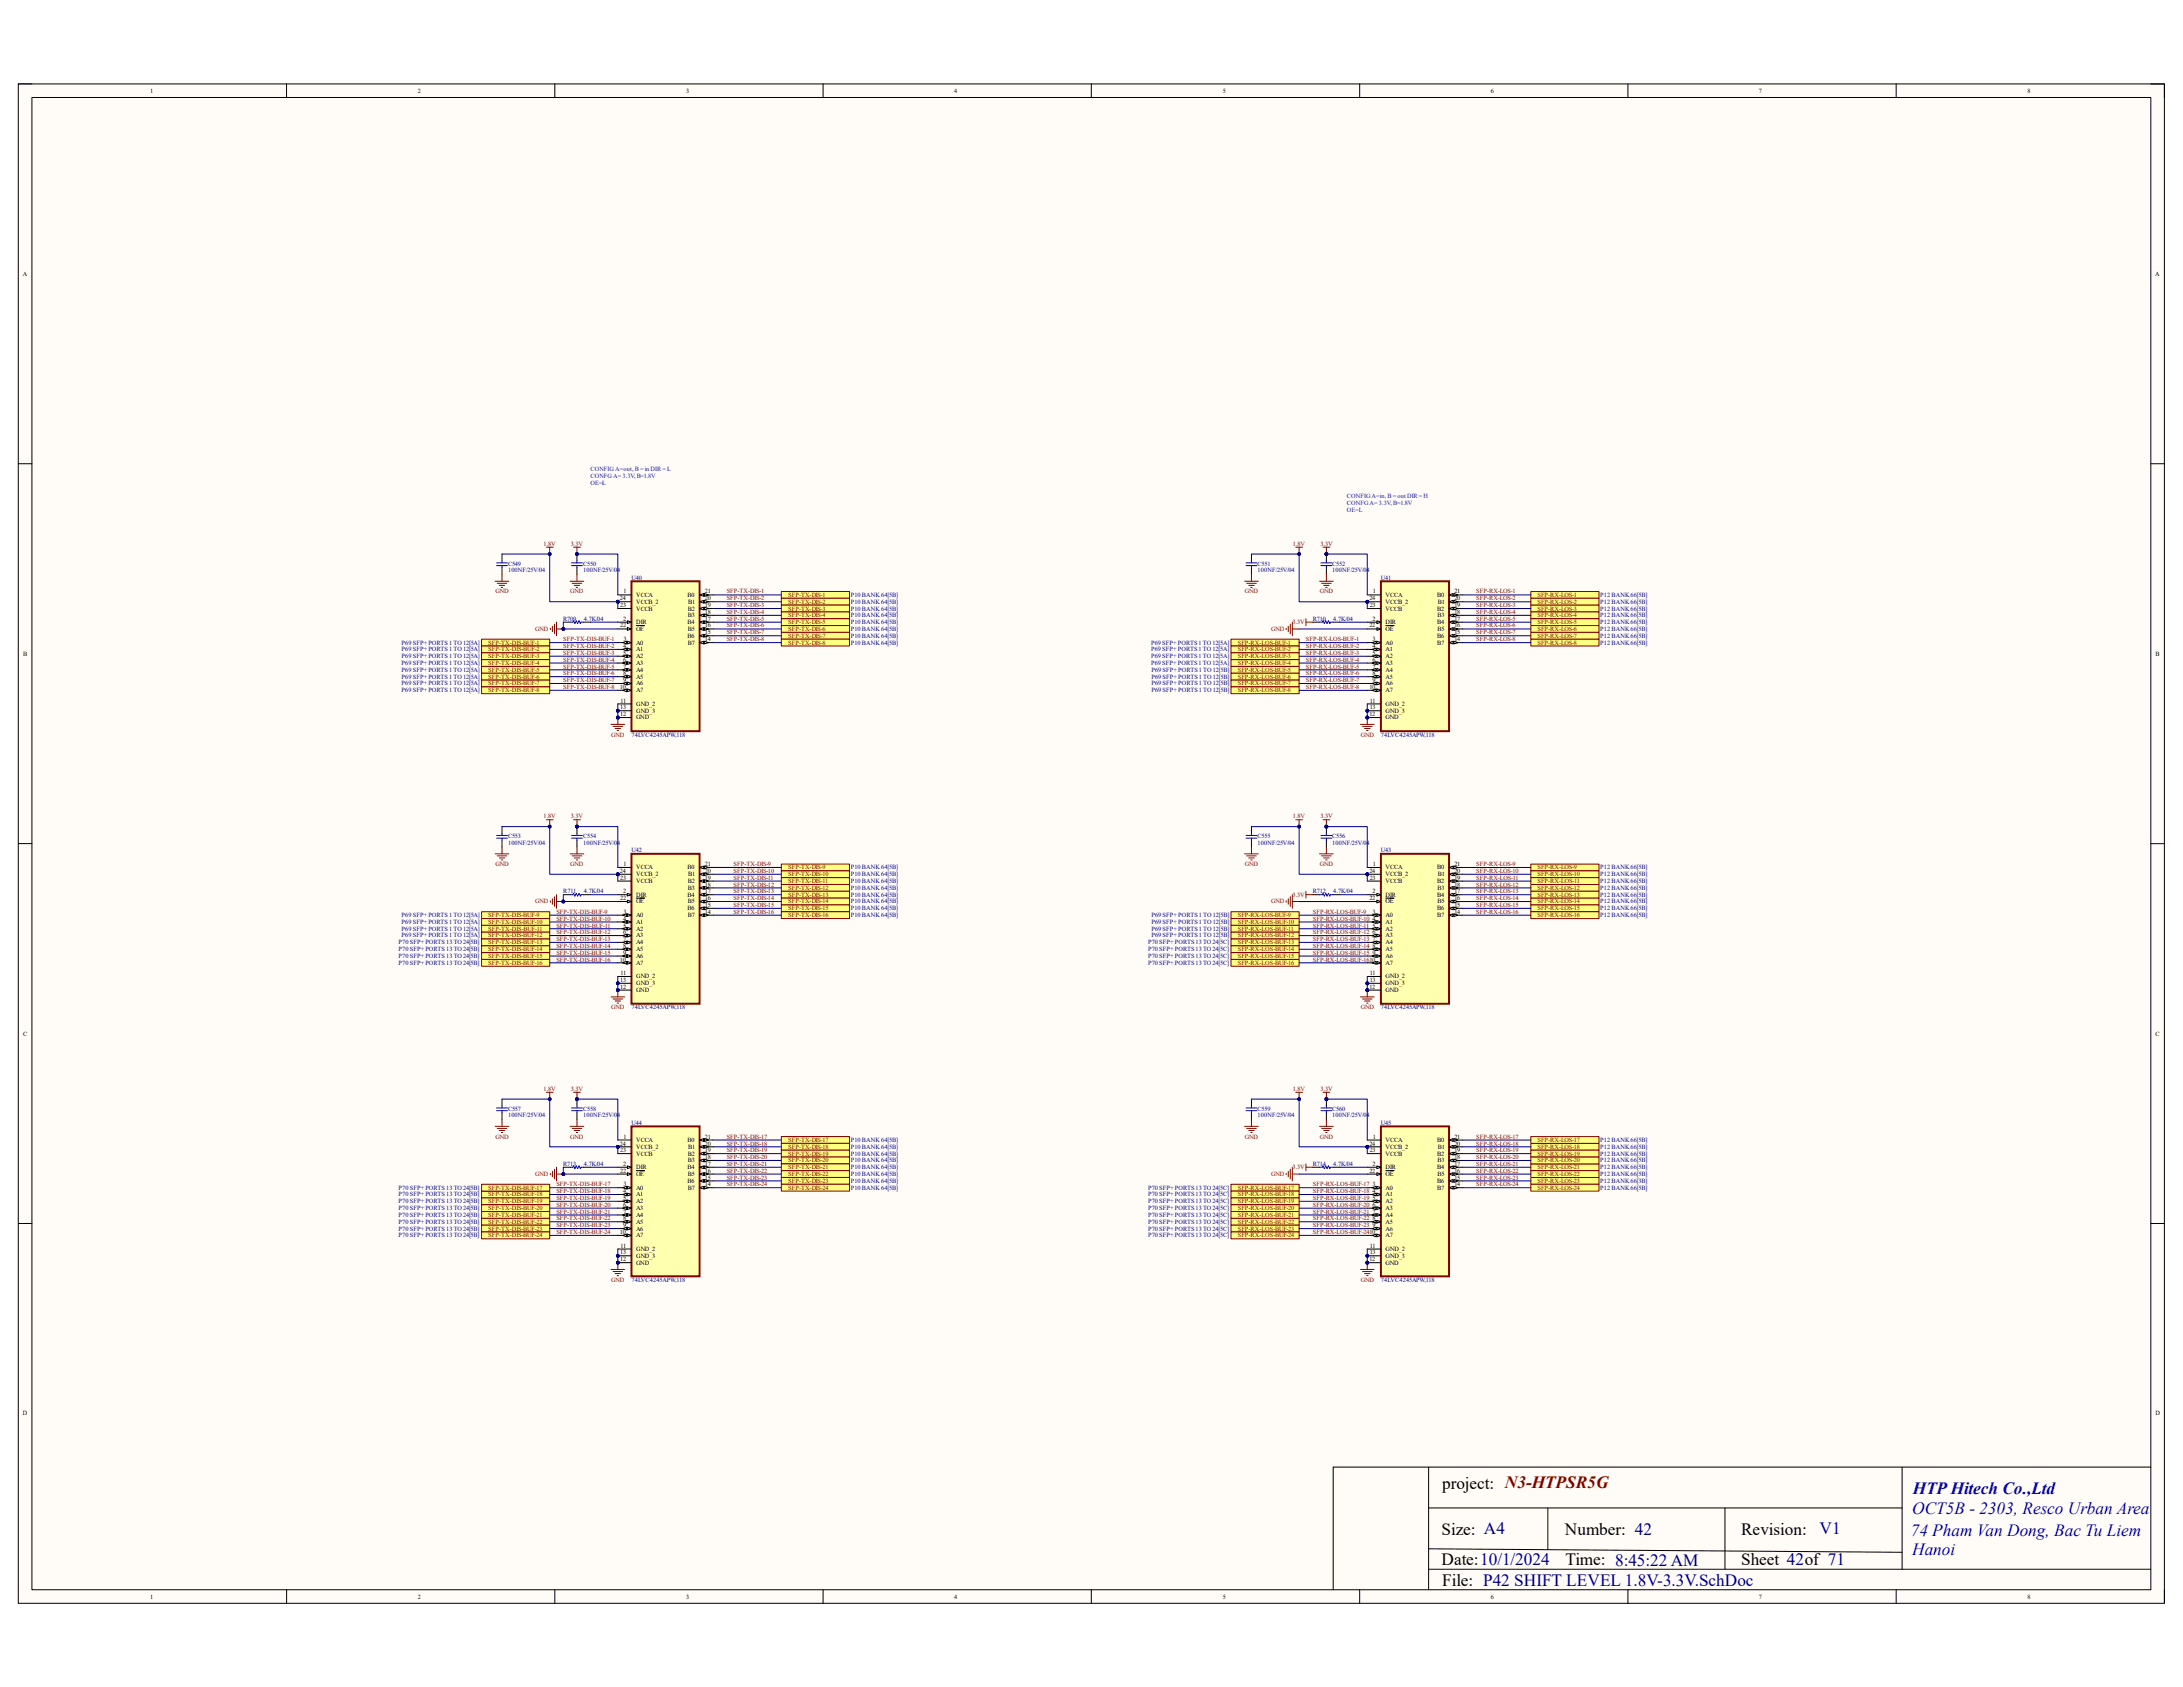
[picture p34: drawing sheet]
<svg xmlns="http://www.w3.org/2000/svg" width="279mm" height="216mm" viewBox="0 0 279 216" stroke-linecap="round" stroke-linejoin="round" font-family="sans-serif">
<defs><g id="words">
<g font-size="2.2">
<text x="184.6" y="190.6">project: N3-HTPSR5G</text>
<text x="184.5" y="196.4">Size: A4</text>
<text x="200.3" y="196.4">Number: 42</text>
<text x="222.8" y="196.4">Revision:</text>
<text x="184.5" y="200.3">Date:10/1/2024</text>
<text x="184.6" y="202.9">File: P42 SHIFT LEVEL 1.8V-3.3V.SchDoc</text>
<text x="200.4" y="200.3">Time: 8:45:22 AM</text>
<text x="222.8" y="200.3">Sheet 42of 71</text>
</g>
<g font-size="2.2" fill="#00f">
<text x="244.8" y="191.2">HTP Hitech Co.,Ltd</text>
<text x="244.6" y="196.5">74 Pham Van Dong, Bac Tu Liem</text>
<text x="244.7" y="193.8">OCT5B - 2303, Resco Urban Area</text>
<text x="244.7" y="199.1">Hanoi</text>
</g>
<text font-size="2.2" fill="#000080" x="232.9" y="196.3">V1</text>
<g font-size=".8">
<text x="19.2" y="11.9">1</text>
<text x="53.5" y="11.9">2</text>
<text x="87.8" y="11.9">3</text>
<text x="122.1" y="11.9">4</text>
<text x="156.5" y="11.9">5</text>
<text x="190.8" y="11.9">6</text>
<text x="225.1" y="11.9">7</text>
<text x="259.5" y="11.9">8</text>
<text x="2.9" y="35.3">A</text>
<text x="275.8" y="35.3">A</text>
<text x="79.3" y="76.8">24</text>
<text x="79.4" y="77.7">23</text>
<text x="79.8" y="75.9">1</text>
<text x="81.4" y="76.4">VCCA</text>
<text x="81.4" y="77.3">VCCB_2</text>
<text x="88" y="76.4">B0</text>
<text x="88.1" y="77.3">B1</text>
<text x="90.2" y="75.9">21</text>
<text x="90.2" y="76.8">20</text>
<text x="90.2" y="77.7">19</text>
<text x="175.3" y="76.8">24</text>
<text x="175.3" y="77.7">23</text>
<text x="175.7" y="75.9">1</text>
<text x="177.3" y="76.4">VCCA</text>
<text x="177.3" y="77.3">VCCB_2</text>
<text x="183.9" y="76.4">B0</text>
<text x="184" y="77.3">B1</text>
<text x="186.1" y="75.9">21</text>
<text x="186.1" y="76.8">20</text>
<text x="186.1" y="77.7">19</text>
<text x="3" y="83.9">B</text>
<text x="79.4" y="80.3">22</text>
<text x="79.8" y="79.5">2</text>
<text x="79.8" y="82.9">4</text>
<text x="79.8" y="83.8">5</text>
<text x="79.8" y="82">3</text>
<text x="81.4" y="78.1">VCCB</text>
<text x="81.4" y="79.9">DIR</text>
<text x="81.4" y="80.8">OE</text>
<text x="81.4" y="82.5">A0</text>
<text x="81.4" y="83.4">A1</text>
<text x="88" y="79.9">B4</text>
<text x="88" y="81.6">B6</text>
<text x="88.1" y="78.1">B2</text>
<text x="88.1" y="79">B3</text>
<text x="88.1" y="80.8">B5</text>
<text x="88.1" y="82.5">B7</text>
<text x="90.2" y="78.6">18</text>
<text x="90.2" y="79.5">17</text>
<text x="90.2" y="80.3">16</text>
<text x="90.2" y="81.2">15</text>
<text x="90.2" y="82">14</text>
<text x="175.3" y="80.3">22</text>
<text x="175.7" y="79.5">2</text>
<text x="175.7" y="82">3</text>
<text x="175.7" y="82.9">4</text>
<text x="175.7" y="83.8">5</text>
<text x="177.3" y="78.1">VCCB</text>
<text x="177.3" y="79.9">DIR</text>
<text x="177.3" y="80.8">OE</text>
<text x="177.3" y="82.5">A0</text>
<text x="177.3" y="83.4">A1</text>
<text x="183.9" y="78.1">B2</text>
<text x="183.9" y="79.9">B4</text>
<text x="183.9" y="81.6">B6</text>
<text x="183.9" y="82.5">B7</text>
<text x="184" y="79">B3</text>
<text x="184" y="80.8">B5</text>
<text x="186.1" y="78.6">18</text>
<text x="186.1" y="79.5">17</text>
<text x="186.1" y="80.3">16</text>
<text x="186.1" y="81.2">15</text>
<text x="186.1" y="82">14</text>
<text x="275.9" y="83.9">B</text>
<text x="79.3" y="88.2">10</text>
<text x="79.4" y="89.9">11</text>
<text x="79.8" y="84.7">6</text>
<text x="79.8" y="85.6">7</text>
<text x="79.8" y="86.4">8</text>
<text x="79.8" y="87.3">9</text>
<text x="81.4" y="84.2">A2</text>
<text x="81.4" y="85.1">A3</text>
<text x="81.4" y="86">A4</text>
<text x="81.4" y="86.9">A5</text>
<text x="81.4" y="87.7">A6</text>
<text x="81.4" y="88.6">A7</text>
<text x="175.3" y="88.2">10</text>
<text x="175.3" y="89.9">11</text>
<text x="175.7" y="84.7">6</text>
<text x="175.7" y="85.6">7</text>
<text x="175.7" y="86.4">8</text>
<text x="175.7" y="87.3">9</text>
<text x="177.3" y="84.2">A2</text>
<text x="177.3" y="85.1">A3</text>
<text x="177.3" y="86">A4</text>
<text x="177.3" y="86.9">A5</text>
<text x="177.3" y="87.7">A6</text>
<text x="177.3" y="88.6">A7</text>
<text x="79.4" y="90.8">13</text>
<text x="79.4" y="91.7">12</text>
<text x="81.4" y="90.3">GND_2</text>
<text x="81.4" y="91.2">GND_3</text>
<text x="81.4" y="92.1">GND</text>
<text x="175.3" y="91.7">12</text>
<text x="175.3" y="90.8">13</text>
<text x="177.3" y="90.3">GND_2</text>
<text x="177.3" y="91.2">GND_3</text>
<text x="177.3" y="92.1">GND</text>
<text x="79.3" y="111.7">24</text>
<text x="79.4" y="112.6">23</text>
<text x="79.8" y="110.8">1</text>
<text x="81.4" y="111.3">VCCA</text>
<text x="81.4" y="112.1">VCCB_2</text>
<text x="81.4" y="113">VCCB</text>
<text x="88" y="111.3">B0</text>
<text x="88.1" y="113">B2</text>
<text x="88.1" y="113.9">B3</text>
<text x="88.1" y="112.1">B1</text>
<text x="90.2" y="110.8">21</text>
<text x="90.2" y="111.7">20</text>
<text x="90.2" y="112.6">19</text>
<text x="90.2" y="113.5">18</text>
<text x="175.3" y="111.7">24</text>
<text x="175.3" y="112.6">23</text>
<text x="175.7" y="110.8">1</text>
<text x="177.3" y="111.3">VCCA</text>
<text x="177.3" y="112.1">VCCB_2</text>
<text x="177.3" y="113">VCCB</text>
<text x="183.9" y="111.3">B0</text>
<text x="183.9" y="113">B2</text>
<text x="184" y="113.9">B3</text>
<text x="184" y="112.1">B1</text>
<text x="186.1" y="110.8">21</text>
<text x="186.1" y="111.7">20</text>
<text x="186.1" y="112.6">19</text>
<text x="186.1" y="113.5">18</text>
<text x="79.4" y="115.2">22</text>
<text x="79.8" y="114.3">2</text>
<text x="79.8" y="117.8">4</text>
<text x="79.8" y="118.7">5</text>
<text x="79.8" y="119.5">6</text>
<text x="79.8" y="116.9">3</text>
<text x="81.4" y="114.8">DIR</text>
<text x="81.4" y="115.6">OE</text>
<text x="81.4" y="117.4">A0</text>
<text x="81.4" y="118.2">A1</text>
<text x="81.4" y="119.1">A2</text>
<text x="81.4" y="120">A3</text>
<text x="88" y="114.8">B4</text>
<text x="88" y="116.5">B6</text>
<text x="88.1" y="115.6">B5</text>
<text x="88.1" y="117.4">B7</text>
<text x="90.2" y="114.3">17</text>
<text x="90.2" y="115.2">16</text>
<text x="90.2" y="116.1">15</text>
<text x="90.2" y="116.9">14</text>
<text x="175.3" y="115.2">22</text>
<text x="175.7" y="114.3">2</text>
<text x="175.7" y="116.9">3</text>
<text x="175.7" y="117.8">4</text>
<text x="175.7" y="118.7">5</text>
<text x="175.7" y="119.5">6</text>
<text x="177.3" y="114.8">DIR</text>
<text x="177.3" y="115.6">OE</text>
<text x="177.3" y="117.4">A0</text>
<text x="177.3" y="118.2">A1</text>
<text x="177.3" y="119.1">A2</text>
<text x="177.3" y="120">A3</text>
<text x="183.9" y="114.8">B4</text>
<text x="183.9" y="116.5">B6</text>
<text x="183.9" y="117.4">B7</text>
<text x="184" y="115.6">B5</text>
<text x="186.1" y="114.3">17</text>
<text x="186.1" y="115.2">16</text>
<text x="186.1" y="116.1">15</text>
<text x="186.1" y="116.9">14</text>
<text x="79.3" y="123.1">10</text>
<text x="79.4" y="125.6">13</text>
<text x="79.4" y="124.8">11</text>
<text x="79.8" y="120.4">7</text>
<text x="79.8" y="121.3">8</text>
<text x="79.8" y="122.2">9</text>
<text x="81.4" y="120.9">A4</text>
<text x="81.4" y="121.8">A5</text>
<text x="81.4" y="122.6">A6</text>
<text x="81.4" y="123.5">A7</text>
<text x="81.4" y="125.2">GND_2</text>
<text x="175.3" y="125.6">13</text>
<text x="175.3" y="124.8">11</text>
<text x="175.7" y="120.4">7</text>
<text x="175.7" y="121.3">8</text>
<text x="175.7" y="122.2">9</text>
<text x="177.3" y="120.9">A4</text>
<text x="177.3" y="121.8">A5</text>
<text x="177.3" y="122.6">A6</text>
<text x="177.3" y="123.5">A7</text>
<text x="177.3" y="125.2">GND_2</text>
<text x="79.4" y="126.5">12</text>
<text x="81.4" y="126.1">GND_3</text>
<text x="81.4" y="127">GND</text>
<text x="175.3" y="126.5">12</text>
<text x="177.3" y="126.1">GND_3</text>
<text x="177.3" y="127">GND</text>
<text x="3" y="132.5">C</text>
<text x="275.9" y="132.5">C</text>
<text x="79.3" y="146.6">24</text>
<text x="79.4" y="147.4">23</text>
<text x="79.8" y="149.2">2</text>
<text x="79.8" y="145.7">1</text>
<text x="81.4" y="146.1">VCCA</text>
<text x="81.4" y="147">VCCB_2</text>
<text x="81.4" y="147.9">VCCB</text>
<text x="81.4" y="149.6">DIR</text>
<text x="88" y="146.1">B0</text>
<text x="88" y="149.6">B4</text>
<text x="88.1" y="147.9">B2</text>
<text x="88.1" y="148.8">B3</text>
<text x="88.1" y="147">B1</text>
<text x="90.2" y="145.7">21</text>
<text x="90.2" y="146.6">20</text>
<text x="90.2" y="147.4">19</text>
<text x="90.2" y="148.3">18</text>
<text x="90.2" y="149.2">17</text>
<text x="175.3" y="146.6">24</text>
<text x="175.3" y="147.4">23</text>
<text x="175.7" y="149.2">2</text>
<text x="175.7" y="145.7">1</text>
<text x="177.3" y="146.1">VCCA</text>
<text x="177.3" y="147">VCCB_2</text>
<text x="177.3" y="147.9">VCCB</text>
<text x="177.3" y="149.6">DIR</text>
<text x="183.9" y="146.1">B0</text>
<text x="183.9" y="147.9">B2</text>
<text x="183.9" y="149.6">B4</text>
<text x="184" y="148.8">B3</text>
<text x="184" y="147">B1</text>
<text x="186.1" y="145.7">21</text>
<text x="186.1" y="146.6">20</text>
<text x="186.1" y="147.4">19</text>
<text x="186.1" y="148.3">18</text>
<text x="186.1" y="149.2">17</text>
<text x="79.4" y="150.1">22</text>
<text x="79.8" y="152.7">4</text>
<text x="79.8" y="153.6">5</text>
<text x="79.8" y="154.4">6</text>
<text x="79.8" y="155.3">7</text>
<text x="79.8" y="151.8">3</text>
<text x="81.4" y="150.5">OE</text>
<text x="81.4" y="152.3">A0</text>
<text x="81.4" y="153.1">A1</text>
<text x="81.4" y="154">A2</text>
<text x="81.4" y="154.9">A3</text>
<text x="81.4" y="155.7">A4</text>
<text x="88" y="151.4">B6</text>
<text x="88.1" y="150.5">B5</text>
<text x="88.1" y="152.3">B7</text>
<text x="90.2" y="150.1">16</text>
<text x="90.2" y="151">15</text>
<text x="90.2" y="151.8">14</text>
<text x="175.3" y="150.1">22</text>
<text x="175.7" y="151.8">3</text>
<text x="175.7" y="152.7">4</text>
<text x="175.7" y="153.6">5</text>
<text x="175.7" y="154.4">6</text>
<text x="175.7" y="155.3">7</text>
<text x="177.3" y="150.5">OE</text>
<text x="177.3" y="152.3">A0</text>
<text x="177.3" y="153.1">A1</text>
<text x="177.3" y="154">A2</text>
<text x="177.3" y="154.9">A3</text>
<text x="177.3" y="155.7">A4</text>
<text x="183.9" y="151.4">B6</text>
<text x="183.9" y="152.3">B7</text>
<text x="184" y="150.5">B5</text>
<text x="186.1" y="150.1">16</text>
<text x="186.1" y="151">15</text>
<text x="186.1" y="151.8">14</text>
<text x="79.3" y="157.9">10</text>
<text x="79.4" y="160.5">13</text>
<text x="79.4" y="161.4">12</text>
<text x="79.4" y="159.7">11</text>
<text x="79.8" y="156.2">8</text>
<text x="79.8" y="157.1">9</text>
<text x="81.4" y="156.6">A5</text>
<text x="81.4" y="157.5">A6</text>
<text x="81.4" y="158.4">A7</text>
<text x="81.4" y="160.1">GND_2</text>
<text x="81.4" y="161">GND_3</text>
<text x="81.4" y="161.8">GND</text>
<text x="175.3" y="161.4">12</text>
<text x="175.3" y="160.5">13</text>
<text x="175.3" y="159.7">11</text>
<text x="175.7" y="156.2">8</text>
<text x="175.7" y="157.1">9</text>
<text x="177.3" y="156.6">A5</text>
<text x="177.3" y="157.5">A6</text>
<text x="177.3" y="158.4">A7</text>
<text x="177.3" y="160.1">GND_2</text>
<text x="177.3" y="161">GND_3</text>
<text x="177.3" y="161.8">GND</text>
<text x="2.9" y="181.1">D</text>
<text x="275.9" y="181.1">D</text>
<text x="19.2" y="204.6">1</text>
<text x="53.5" y="204.6">2</text>
<text x="87.8" y="204.6">3</text>
<text x="122.1" y="204.6">4</text>
<text x="156.5" y="204.6">5</text>
<text x="190.8" y="204.6">6</text>
<text x="225.1" y="204.6">7</text>
<text x="259.5" y="204.6">8</text>
</g>
<g font-size=".8" fill="#00f">
<text x="75.6" y="60.2">CONFIG A=out, B = in DIR = L</text>
<text x="75.6" y="61.1">CONFG A= 3.3V, B=1.8V</text>
<text x="75.6" y="62">OE=L</text>
<text x="172.4" y="63.8">CONFIG A=in, B = out DIR = H</text>
<text x="172.4" y="64.6">CONFG A= 3.3V, B=1.8V</text>
<text x="172.4" y="65.5">OE=L</text>
</g>
<g font-size=".8" fill="#800000">
<text x="69.6" y="69.8">1.8V</text>
<text x="73.1" y="69.8">3.3V</text>
<text x="165.5" y="69.8">1.8V</text>
<text x="169" y="69.8">3.3V</text>
<text x="63.4" y="75.9">GND</text>
<text x="73" y="75.9">GND</text>
<text x="93" y="75.9">SFP-TX-DIS-1</text>
<text x="93" y="76.8">SFP-TX-DIS-2</text>
<text x="93" y="77.7">SFP-TX-DIS-3</text>
<text x="100.9" y="76.4">SFP-TX-DIS-1</text>
<text x="100.9" y="77.3">SFP-TX-DIS-2</text>
<text x="159.3" y="75.9">GND</text>
<text x="168.9" y="75.9">GND</text>
<text x="188.9" y="75.9">SFP-RX-LOS-1</text>
<text x="188.9" y="76.8">SFP-RX-LOS-2</text>
<text x="188.9" y="77.7">SFP-RX-LOS-3</text>
<text x="196.8" y="76.4">SFP-RX-LOS-1</text>
<text x="196.8" y="77.3">SFP-RX-LOS-2</text>
<text x="62.5" y="82.5">SFP-TX-DIS-BUF-1</text>
<text x="62.5" y="83.4">SFP-TX-DIS-BUF-2</text>
<text x="68.5" y="80.8">GND</text>
<text x="72.1" y="82">SFP-TX-DIS-BUF-1</text>
<text x="72.1" y="82.9">SFP-TX-DIS-BUF-2</text>
<text x="72.1" y="83.8">SFP-TX-DIS-BUF-3</text>
<text x="93" y="78.6">SFP-TX-DIS-4</text>
<text x="93" y="79.5">SFP-TX-DIS-5</text>
<text x="93" y="80.3">SFP-TX-DIS-6</text>
<text x="93" y="81.2">SFP-TX-DIS-7</text>
<text x="93" y="82">SFP-TX-DIS-8</text>
<text x="100.9" y="78.1">SFP-TX-DIS-3</text>
<text x="100.9" y="79">SFP-TX-DIS-4</text>
<text x="100.9" y="79.9">SFP-TX-DIS-5</text>
<text x="100.9" y="80.8">SFP-TX-DIS-6</text>
<text x="100.9" y="81.6">SFP-TX-DIS-7</text>
<text x="100.9" y="82.5">SFP-TX-DIS-8</text>
<text x="158.4" y="82.5">SFP-RX-LOS-BUF-1</text>
<text x="158.4" y="83.4">SFP-RX-LOS-BUF-2</text>
<text x="162.7" y="80.8">GND</text>
<text x="165.4" y="79.9">3.3V</text>
<text x="167.1" y="82">SFP-RX-LOS-BUF-1</text>
<text x="167.1" y="82.9">SFP-RX-LOS-BUF-2</text>
<text x="167.1" y="83.8">SFP-RX-LOS-BUF-3</text>
<text x="188.9" y="78.6">SFP-RX-LOS-4</text>
<text x="188.9" y="79.5">SFP-RX-LOS-5</text>
<text x="188.9" y="80.3">SFP-RX-LOS-6</text>
<text x="188.9" y="81.2">SFP-RX-LOS-7</text>
<text x="188.9" y="82">SFP-RX-LOS-8</text>
<text x="196.8" y="78.1">SFP-RX-LOS-3</text>
<text x="196.8" y="79">SFP-RX-LOS-4</text>
<text x="196.8" y="79.9">SFP-RX-LOS-5</text>
<text x="196.8" y="80.8">SFP-RX-LOS-6</text>
<text x="196.8" y="81.6">SFP-RX-LOS-7</text>
<text x="196.8" y="82.5">SFP-RX-LOS-8</text>
<text x="62.5" y="84.2">SFP-TX-DIS-BUF-3</text>
<text x="62.5" y="85.1">SFP-TX-DIS-BUF-4</text>
<text x="62.5" y="86">SFP-TX-DIS-BUF-5</text>
<text x="62.5" y="86.9">SFP-TX-DIS-BUF-6</text>
<text x="62.5" y="87.7">SFP-TX-DIS-BUF-7</text>
<text x="62.5" y="88.6">SFP-TX-DIS-BUF-8</text>
<text x="72.1" y="84.7">SFP-TX-DIS-BUF-4</text>
<text x="72.1" y="85.6">SFP-TX-DIS-BUF-5</text>
<text x="72.1" y="86.4">SFP-TX-DIS-BUF-6</text>
<text x="72.1" y="87.3">SFP-TX-DIS-BUF-7</text>
<text x="72.1" y="88.2">SFP-TX-DIS-BUF-8</text>
<text x="158.4" y="84.2">SFP-RX-LOS-BUF-3</text>
<text x="158.4" y="85.1">SFP-RX-LOS-BUF-4</text>
<text x="158.4" y="86">SFP-RX-LOS-BUF-5</text>
<text x="158.4" y="86.9">SFP-RX-LOS-BUF-6</text>
<text x="158.4" y="87.7">SFP-RX-LOS-BUF-7</text>
<text x="158.4" y="88.6">SFP-RX-LOS-BUF-8</text>
<text x="167.1" y="84.7">SFP-RX-LOS-BUF-4</text>
<text x="167.1" y="85.6">SFP-RX-LOS-BUF-5</text>
<text x="167.1" y="86.4">SFP-RX-LOS-BUF-6</text>
<text x="167.1" y="87.3">SFP-RX-LOS-BUF-7</text>
<text x="167.1" y="88.2">SFP-RX-LOS-BUF-8</text>
<text x="78.2" y="94.3">GND</text>
<text x="174.2" y="94.3">GND</text>
<text x="69.6" y="104.7">1.8V</text>
<text x="73.1" y="104.7">3.3V</text>
<text x="165.5" y="104.7">1.8V</text>
<text x="169" y="104.7">3.3V</text>
<text x="63.4" y="110.8">GND</text>
<text x="73" y="110.8">GND</text>
<text x="93.9" y="110.8">SFP-TX-DIS-9</text>
<text x="93.9" y="111.7">SFP-TX-DIS-10</text>
<text x="93.9" y="112.6">SFP-TX-DIS-11</text>
<text x="93.9" y="113.5">SFP-TX-DIS-12</text>
<text x="100.9" y="111.3">SFP-TX-DIS-9</text>
<text x="100.9" y="112.1">SFP-TX-DIS-10</text>
<text x="100.9" y="113">SFP-TX-DIS-11</text>
<text x="100.9" y="113.9">SFP-TX-DIS-12</text>
<text x="159.3" y="110.8">GND</text>
<text x="168.9" y="110.8">GND</text>
<text x="188.9" y="110.8">SFP-RX-LOS-9</text>
<text x="188.9" y="111.7">SFP-RX-LOS-10</text>
<text x="188.9" y="112.6">SFP-RX-LOS-11</text>
<text x="188.9" y="113.5">SFP-RX-LOS-12</text>
<text x="196.8" y="111.3">SFP-RX-LOS-9</text>
<text x="196.8" y="112.1">SFP-RX-LOS-10</text>
<text x="196.8" y="113">SFP-RX-LOS-11</text>
<text x="196.8" y="113.9">SFP-RX-LOS-12</text>
<text x="62.5" y="117.4">SFP-TX-DIS-BUF-9</text>
<text x="62.5" y="118.2">SFP-TX-DIS-BUF-10</text>
<text x="62.5" y="119.1">SFP-TX-DIS-BUF-11</text>
<text x="62.5" y="120">SFP-TX-DIS-BUF-12</text>
<text x="68.5" y="115.6">GND</text>
<text x="71.2" y="116.9">SFP-TX-DIS-BUF-9</text>
<text x="71.2" y="117.8">SFP-TX-DIS-BUF-10</text>
<text x="71.2" y="118.7">SFP-TX-DIS-BUF-11</text>
<text x="71.2" y="119.5">SFP-TX-DIS-BUF-12</text>
<text x="93.9" y="114.3">SFP-TX-DIS-13</text>
<text x="93.9" y="115.2">SFP-TX-DIS-14</text>
<text x="93.9" y="116.1">SFP-TX-DIS-15</text>
<text x="93.9" y="116.9">SFP-TX-DIS-16</text>
<text x="100.9" y="114.8">SFP-TX-DIS-13</text>
<text x="100.9" y="115.6">SFP-TX-DIS-14</text>
<text x="100.9" y="116.5">SFP-TX-DIS-15</text>
<text x="100.9" y="117.4">SFP-TX-DIS-16</text>
<text x="158.4" y="117.4">SFP-RX-LOS-BUF-9</text>
<text x="158.4" y="118.2">SFP-RX-LOS-BUF-10</text>
<text x="158.4" y="119.1">SFP-RX-LOS-BUF-11</text>
<text x="158.4" y="120">SFP-RX-LOS-BUF-12</text>
<text x="162.7" y="115.6">GND</text>
<text x="165.4" y="114.8">3.3V</text>
<text x="168" y="116.9">SFP-RX-LOS-BUF-9</text>
<text x="168" y="117.8">SFP-RX-LOS-BUF-10</text>
<text x="168" y="118.7">SFP-RX-LOS-BUF-11</text>
<text x="168" y="119.5">SFP-RX-LOS-BUF-12</text>
<text x="188.9" y="114.3">SFP-RX-LOS-13</text>
<text x="188.9" y="115.2">SFP-RX-LOS-14</text>
<text x="188.9" y="116.1">SFP-RX-LOS-15</text>
<text x="188.9" y="116.9">SFP-RX-LOS-16</text>
<text x="196.8" y="114.8">SFP-RX-LOS-13</text>
<text x="196.8" y="115.6">SFP-RX-LOS-14</text>
<text x="196.8" y="116.5">SFP-RX-LOS-15</text>
<text x="196.8" y="117.4">SFP-RX-LOS-16</text>
<text x="62.5" y="120.9">SFP-TX-DIS-BUF-13</text>
<text x="62.5" y="121.8">SFP-TX-DIS-BUF-14</text>
<text x="62.5" y="122.6">SFP-TX-DIS-BUF-15</text>
<text x="62.5" y="123.5">SFP-TX-DIS-BUF-16</text>
<text x="71.2" y="120.4">SFP-TX-DIS-BUF-13</text>
<text x="71.2" y="121.3">SFP-TX-DIS-BUF-14</text>
<text x="71.2" y="122.2">SFP-TX-DIS-BUF-15</text>
<text x="71.2" y="123.1">SFP-TX-DIS-BUF-16</text>
<text x="158.4" y="120.9">SFP-RX-LOS-BUF-13</text>
<text x="158.4" y="121.8">SFP-RX-LOS-BUF-14</text>
<text x="158.4" y="122.6">SFP-RX-LOS-BUF-15</text>
<text x="158.4" y="123.5">SFP-RX-LOS-BUF-16</text>
<text x="168" y="120.4">SFP-RX-LOS-BUF-13</text>
<text x="168" y="121.3">SFP-RX-LOS-BUF-14</text>
<text x="168" y="122.2">SFP-RX-LOS-BUF-15</text>
<text x="168" y="123.1">SFP-RX-LOS-BUF-1610</text>
<text x="78.2" y="129.2">GND</text>
<text x="174.2" y="129.2">GND</text>
<text x="69.6" y="139.6">1.8V</text>
<text x="73.1" y="139.6">3.3V</text>
<text x="165.5" y="139.6">1.8V</text>
<text x="169" y="139.6">3.3V</text>
<text x="63.4" y="145.7">GND</text>
<text x="73" y="145.7">GND</text>
<text x="93" y="145.7">SFP-TX-DIS-17</text>
<text x="93" y="146.6">SFP-TX-DIS-18</text>
<text x="93" y="147.4">SFP-TX-DIS-19</text>
<text x="93" y="148.3">SFP-TX-DIS-20</text>
<text x="93" y="149.2">SFP-TX-DIS-21</text>
<text x="100.9" y="146.1">SFP-TX-DIS-17</text>
<text x="100.9" y="147">SFP-TX-DIS-18</text>
<text x="100.9" y="147.9">SFP-TX-DIS-19</text>
<text x="100.9" y="148.8">SFP-TX-DIS-20</text>
<text x="100.9" y="149.6">SFP-TX-DIS-21</text>
<text x="159.3" y="145.7">GND</text>
<text x="165.4" y="149.6">3.3V</text>
<text x="168.9" y="145.7">GND</text>
<text x="188.9" y="145.7">SFP-RX-LOS-17</text>
<text x="188.9" y="146.6">SFP-RX-LOS-18</text>
<text x="188.9" y="147.4">SFP-RX-LOS-19</text>
<text x="188.9" y="148.3">SFP-RX-LOS-20</text>
<text x="188.9" y="149.2">SFP-RX-LOS-21</text>
<text x="196.8" y="146.1">SFP-RX-LOS-17</text>
<text x="196.8" y="147">SFP-RX-LOS-18</text>
<text x="196.8" y="147.9">SFP-RX-LOS-19</text>
<text x="196.8" y="149.6">SFP-RX-LOS-21</text>
<text x="196.8" y="148.8">SFP-RX-LOS-20</text>
<text x="62.5" y="153.1">SFP-TX-DIS-BUF-18</text>
<text x="62.5" y="154">SFP-TX-DIS-BUF-19</text>
<text x="62.5" y="154.9">SFP-TX-DIS-BUF-20</text>
<text x="62.5" y="155.7">SFP-TX-DIS-BUF-21</text>
<text x="62.5" y="152.3">SFP-TX-DIS-BUF-17</text>
<text x="68.5" y="150.5">GND</text>
<text x="71.2" y="151.8">SFP-TX-DIS-BUF-17</text>
<text x="71.2" y="152.7">SFP-TX-DIS-BUF-18</text>
<text x="71.2" y="153.6">SFP-TX-DIS-BUF-19</text>
<text x="71.2" y="154.4">SFP-TX-DIS-BUF-20</text>
<text x="71.2" y="155.3">SFP-TX-DIS-BUF-21</text>
<text x="93" y="151.8">SFP-TX-DIS-24</text>
<text x="93" y="150.1">SFP-TX-DIS-22</text>
<text x="93" y="151">SFP-TX-DIS-23</text>
<text x="100.9" y="150.5">SFP-TX-DIS-22</text>
<text x="100.9" y="151.4">SFP-TX-DIS-23</text>
<text x="100.9" y="152.3">SFP-TX-DIS-24</text>
<text x="158.4" y="152.3">SFP-RX-LOS-BUF-17</text>
<text x="158.4" y="153.1">SFP-RX-LOS-BUF-18</text>
<text x="158.4" y="154">SFP-RX-LOS-BUF-19</text>
<text x="158.4" y="154.9">SFP-RX-LOS-BUF-20</text>
<text x="158.4" y="155.7">SFP-RX-LOS-BUF-21</text>
<text x="162.7" y="150.5">GND</text>
<text x="168" y="151.8">SFP-RX-LOS-BUF-17</text>
<text x="168" y="152.7">SFP-RX-LOS-BUF-18</text>
<text x="168" y="153.6">SFP-RX-LOS-BUF-19</text>
<text x="168" y="154.4">SFP-RX-LOS-BUF-20</text>
<text x="168" y="155.3">SFP-RX-LOS-BUF-21</text>
<text x="188.9" y="151.8">SFP-RX-LOS-24</text>
<text x="188.9" y="150.1">SFP-RX-LOS-22</text>
<text x="188.9" y="151">SFP-RX-LOS-23</text>
<text x="196.8" y="150.5">SFP-RX-LOS-22</text>
<text x="196.8" y="151.4">SFP-RX-LOS-23</text>
<text x="196.8" y="152.3">SFP-RX-LOS-24</text>
<text x="62.5" y="156.6">SFP-TX-DIS-BUF-22</text>
<text x="62.5" y="157.5">SFP-TX-DIS-BUF-23</text>
<text x="62.5" y="158.4">SFP-TX-DIS-BUF-24</text>
<text x="71.2" y="157.9">SFP-TX-DIS-BUF-24</text>
<text x="71.2" y="156.2">SFP-TX-DIS-BUF-22</text>
<text x="71.2" y="157.1">SFP-TX-DIS-BUF-23</text>
<text x="158.4" y="156.6">SFP-RX-LOS-BUF-22</text>
<text x="158.4" y="157.5">SFP-RX-LOS-BUF-23</text>
<text x="158.4" y="158.4">SFP-RX-LOS-BUF-24</text>
<text x="168" y="156.2">SFP-RX-LOS-BUF-22</text>
<text x="168" y="157.1">SFP-RX-LOS-BUF-23</text>
<text x="168" y="157.9">SFP-RX-LOS-BUF-2410</text>
<text x="78.2" y="164">GND</text>
<text x="174.2" y="164">GND</text>
</g>
<g font-size=".8" fill="#000080">
<text x="65" y="73.2">100NF/25V/04</text>
<text x="65" y="72.4">C549</text>
<text x="74.6" y="73.2">100NF/25V/04</text>
<text x="74.6" y="72.4">C550</text>
<text x="80.8" y="74.2">U40</text>
<text x="108.9" y="76.4">P10 BANK 64[5B]</text>
<text x="108.9" y="77.3">P10 BANK 64[5B]</text>
<text x="161" y="73.2">100NF/25V/04</text>
<text x="161" y="72.4">C551</text>
<text x="170.5" y="73.2">100NF/25V/04</text>
<text x="170.5" y="72.4">C552</text>
<text x="176.7" y="74.2">U41</text>
<text x="204.8" y="76.4">P12 BANK 66[5B]</text>
<text x="204.8" y="77.3">P12 BANK 66[5B]</text>
<text x="51.4" y="82.5">P69 SFP+ PORTS 1 TO 12[5A]</text>
<text x="51.4" y="83.4">P69 SFP+ PORTS 1 TO 12[5A]</text>
<text x="72.1" y="79.5">R709</text>
<text x="74.7" y="79.5">4.7K/04</text>
<text x="108.9" y="78.1">P10 BANK 64[5B]</text>
<text x="108.9" y="79">P10 BANK 64[5B]</text>
<text x="108.9" y="79.9">P10 BANK 64[5B]</text>
<text x="108.9" y="80.8">P10 BANK 64[5B]</text>
<text x="108.9" y="81.6">P10 BANK 64[5B]</text>
<text x="108.9" y="82.5">P10 BANK 64[5B]</text>
<text x="147.3" y="82.5">P69 SFP+ PORTS 1 TO 12[5A]</text>
<text x="147.3" y="83.4">P69 SFP+ PORTS 1 TO 12[5A]</text>
<text x="168" y="79.5">R710</text>
<text x="170.6" y="79.5">4.7K/04</text>
<text x="204.8" y="78.1">P12 BANK 66[5B]</text>
<text x="204.8" y="79">P12 BANK 66[5B]</text>
<text x="204.8" y="79.9">P12 BANK 66[5B]</text>
<text x="204.8" y="80.8">P12 BANK 66[5B]</text>
<text x="204.8" y="81.6">P12 BANK 66[5B]</text>
<text x="204.8" y="82.5">P12 BANK 66[5B]</text>
<text x="51.4" y="84.2">P69 SFP+ PORTS 1 TO 12[5A]</text>
<text x="51.4" y="85.1">P69 SFP+ PORTS 1 TO 12[5A]</text>
<text x="51.4" y="86">P69 SFP+ PORTS 1 TO 12[5A]</text>
<text x="51.4" y="86.9">P69 SFP+ PORTS 1 TO 12[5A]</text>
<text x="51.4" y="87.7">P69 SFP+ PORTS 1 TO 12[5A]</text>
<text x="51.4" y="88.6">P69 SFP+ PORTS 1 TO 12[5A]</text>
<text x="147.3" y="84.2">P69 SFP+ PORTS 1 TO 12[5A]</text>
<text x="147.3" y="85.1">P69 SFP+ PORTS 1 TO 12[5A]</text>
<text x="147.4" y="86">P69 SFP+ PORTS 1 TO 12[5B]</text>
<text x="147.4" y="86.9">P69 SFP+ PORTS 1 TO 12[5B]</text>
<text x="147.4" y="87.7">P69 SFP+ PORTS 1 TO 12[5B]</text>
<text x="147.4" y="88.6">P69 SFP+ PORTS 1 TO 12[5B]</text>
<text x="80.8" y="94.3">74LVC4245APW,118</text>
<text x="176.7" y="94.3">74LVC4245APW,118</text>
<text x="65" y="107.3">C553</text>
<text x="74.6" y="107.3">C554</text>
<text x="161" y="107.3">C555</text>
<text x="170.5" y="107.3">C556</text>
<text x="65" y="108.1">100NF/25V/04</text>
<text x="74.6" y="108.1">100NF/25V/04</text>
<text x="80.8" y="109.1">U42</text>
<text x="108.9" y="111.3">P10 BANK 64[5B]</text>
<text x="108.9" y="112.1">P10 BANK 64[5B]</text>
<text x="108.9" y="113">P10 BANK 64[5B]</text>
<text x="108.9" y="113.9">P10 BANK 64[5B]</text>
<text x="161" y="108.1">100NF/25V/04</text>
<text x="170.5" y="108.1">100NF/25V/04</text>
<text x="176.7" y="109.1">U43</text>
<text x="204.8" y="111.3">P12 BANK 66[5B]</text>
<text x="204.8" y="112.1">P12 BANK 66[5B]</text>
<text x="204.8" y="113">P12 BANK 66[5B]</text>
<text x="204.8" y="113.9">P12 BANK 66[5B]</text>
<text x="51.4" y="117.4">P69 SFP+ PORTS 1 TO 12[5A]</text>
<text x="51.4" y="118.2">P69 SFP+ PORTS 1 TO 12[5A]</text>
<text x="51.4" y="119.1">P69 SFP+ PORTS 1 TO 12[5A]</text>
<text x="51.4" y="120">P69 SFP+ PORTS 1 TO 12[5A]</text>
<text x="72.1" y="114.3">R711</text>
<text x="74.7" y="114.3">4.7K/04</text>
<text x="108.9" y="114.8">P10 BANK 64[5B]</text>
<text x="108.9" y="115.6">P10 BANK 64[5B]</text>
<text x="108.9" y="116.5">P10 BANK 64[5B]</text>
<text x="108.9" y="117.4">P10 BANK 64[5B]</text>
<text x="147.4" y="117.4">P69 SFP+ PORTS 1 TO 12[5B]</text>
<text x="147.4" y="118.2">P69 SFP+ PORTS 1 TO 12[5B]</text>
<text x="147.4" y="119.1">P69 SFP+ PORTS 1 TO 12[5B]</text>
<text x="147.4" y="120">P69 SFP+ PORTS 1 TO 12[5B]</text>
<text x="168" y="114.3">R712</text>
<text x="170.6" y="114.3">4.7K/04</text>
<text x="204.8" y="114.8">P12 BANK 66[5B]</text>
<text x="204.8" y="115.6">P12 BANK 66[5B]</text>
<text x="204.8" y="116.5">P12 BANK 66[5B]</text>
<text x="204.8" y="117.4">P12 BANK 66[5B]</text>
<text x="51" y="120.9">P70 SFP+ PORTS 13 TO 24[5B]</text>
<text x="51" y="121.8">P70 SFP+ PORTS 13 TO 24[5B]</text>
<text x="51" y="122.6">P70 SFP+ PORTS 13 TO 24[5B]</text>
<text x="51" y="123.5">P70 SFP+ PORTS 13 TO 24[5B]</text>
<text x="146.9" y="120.9">P70 SFP+ PORTS 13 TO 24[5C]</text>
<text x="146.9" y="121.8">P70 SFP+ PORTS 13 TO 24[5C]</text>
<text x="146.9" y="122.6">P70 SFP+ PORTS 13 TO 24[5C]</text>
<text x="146.9" y="123.5">P70 SFP+ PORTS 13 TO 24[5C]</text>
<text x="80.8" y="129.2">74LVC4245APW,118</text>
<text x="176.7" y="129.2">74LVC4245APW,118</text>
<text x="65" y="143">100NF/25V/04</text>
<text x="65" y="142.2">C557</text>
<text x="74.6" y="143">100NF/25V/04</text>
<text x="74.6" y="142.2">C558</text>
<text x="80.8" y="144">U44</text>
<text x="161" y="143">100NF/25V/04</text>
<text x="161" y="142.2">C559</text>
<text x="170.5" y="143">100NF/25V/04</text>
<text x="170.5" y="142.2">C560</text>
<text x="176.7" y="144">U45</text>
<text x="72.1" y="149.2">R713</text>
<text x="74.7" y="149.2">4.7K/04</text>
<text x="108.9" y="146.1">P10 BANK 64[5B]</text>
<text x="108.9" y="147">P10 BANK 64[5B]</text>
<text x="108.9" y="147.9">P10 BANK 64[5B]</text>
<text x="108.9" y="148.8">P10 BANK 64[5B]</text>
<text x="108.9" y="149.6">P10 BANK 64[5B]</text>
<text x="168" y="149.2">R714</text>
<text x="170.6" y="149.2">4.7K/04</text>
<text x="204.8" y="146.1">P12 BANK 66[5B]</text>
<text x="204.8" y="147">P12 BANK 66[5B]</text>
<text x="204.8" y="147.9">P12 BANK 66[5B]</text>
<text x="204.8" y="149.6">P12 BANK 66[5B]</text>
<text x="204.8" y="148.8">P12 BANK 66[5B]</text>
<text x="51" y="153.1">P70 SFP+ PORTS 13 TO 24[5B]</text>
<text x="51" y="154">P70 SFP+ PORTS 13 TO 24[5B]</text>
<text x="51" y="154.9">P70 SFP+ PORTS 13 TO 24[5B]</text>
<text x="51" y="155.7">P70 SFP+ PORTS 13 TO 24[5B]</text>
<text x="51" y="152.3">P70 SFP+ PORTS 13 TO 24[5B]</text>
<text x="108.9" y="150.5">P10 BANK 64[5B]</text>
<text x="108.9" y="151.4">P10 BANK 64[5B]</text>
<text x="108.9" y="152.3">P10 BANK 64[5B]</text>
<text x="146.9" y="152.3">P70 SFP+ PORTS 13 TO 24[5C]</text>
<text x="146.9" y="153.1">P70 SFP+ PORTS 13 TO 24[5C]</text>
<text x="146.9" y="154">P70 SFP+ PORTS 13 TO 24[5C]</text>
<text x="146.9" y="154.9">P70 SFP+ PORTS 13 TO 24[5C]</text>
<text x="146.9" y="155.7">P70 SFP+ PORTS 13 TO 24[5C]</text>
<text x="204.8" y="150.5">P12 BANK 66[5B]</text>
<text x="204.8" y="151.4">P12 BANK 66[3B]</text>
<text x="204.8" y="152.3">P12 BANK 66[5B]</text>
<text x="51" y="156.6">P70 SFP+ PORTS 13 TO 24[5B]</text>
<text x="51" y="157.5">P70 SFP+ PORTS 13 TO 24[5B]</text>
<text x="51" y="158.4">P70 SFP+ PORTS 13 TO 24[5B]</text>
<text x="146.9" y="156.6">P70 SFP+ PORTS 13 TO 24[5C]</text>
<text x="146.9" y="157.5">P70 SFP+ PORTS 13 TO 24[5C]</text>
<text x="146.9" y="158.4">P70 SFP+ PORTS 13 TO 24[5C]</text>
<text x="80.8" y="164">74LVC4245APW,118</text>
<text x="176.7" y="164">74LVC4245APW,118</text>
</g>
</g></defs>
<path d="M2.3 10.7h274.7v194.5h-274.7z" fill-rule="evenodd" fill="#fffcf8"/>
<path d="M2.3 10.7h274.7v194.5h-274.7z" fill="none" stroke="#000" stroke-width=".13"/>
<path d="M4.1 12.5h271.2v191h-271.2z" fill-rule="evenodd" fill="#fffcf8"/>
<g fill="none" stroke="#000" stroke-width=".13">
<path d="M2.3 10.7h1.8M4.1 12.5h271.2v191h-271.2zM36.7 10.7v1.8M71 10.7v1.8M105.3 10.7v1.8M139.7 10.7v1.8M174 10.7v1.8M208.4 10.7v1.8M242.7 10.7v1.8M275.3 10.7h1.7v1.8M2.3 59.3h1.8M275.3 59.4h1.7"/>
<path d="M2.3 108h1.8M275.3 108h1.7M2.3 156.6h1.8M275.3 156.6h1.7M182.8 187.8v15.7M182.8 193h60.6M182.8 198.2l60.6 .5M198.1 193v5.3M220.8 193v7.8M243.4 187.8v13M275.3 187.8h-104.7v15.7M36.7 203.5v1.7"/>
<path d="M71 203.5v1.7M105.3 203.5v1.7M139.7 203.5v1.7M174 203.5v1.7M182.8 200.8h92.5M208.4 203.5v1.7M242.7 203.5v1.7M277 203.5v1.7"/>
</g>
<circle cx="79.1" cy="77" r=".17" fill="#000080"/>
<circle cx="79.1" cy="77" r=".17" fill="none" stroke="#000080" stroke-width=".13"/>
<circle cx="79.1" cy="91" r=".17" fill="#000080"/>
<circle cx="79.1" cy="91" r=".17" fill="none" stroke="#000080" stroke-width=".13"/>
<circle cx="79.1" cy="91.8" r=".17" fill="#000080"/>
<circle cx="79.1" cy="91.8" r=".17" fill="none" stroke="#000080" stroke-width=".13"/>
<path d="M80.8 74.4h8.7v19.2h-8.7z" fill-rule="evenodd" fill="#ffffb0"/>
<path d="M80.8 74.4h8.7v19.2h-8.7z" fill="none" stroke="#800000" stroke-width=".25"/>
<path d="M79.1 76.1h1.7M79.1 77h1.7" fill="none" stroke="#000" stroke-width=".13"/>
<circle cx="79.1" cy="77" r=".17" fill="#000080"/>
<circle cx="79.1" cy="77" r=".17" fill="none" stroke="#000080" stroke-width=".13"/>
<path d="M79.1 77.9h1.7M79.1 79.6h1.7" fill="none" stroke="#000" stroke-width=".13"/>
<path d="M80.3 79.4l.5 .2-.5 .2z" fill="#f8fcff"/>
<path d="M80.3 79.4l.5 .2-.5 .2zM79.1 80.5h1.7" fill="none" stroke="#000" stroke-width=".13"/>
<path d="M80.3 80.3l.5 .2-.5 .2z" fill="#f8fcff"/>
<path d="M79.1 82.2h1.7M80.3 80.3l.5 .2-.5 .2zM81.4 80.1h1.1" fill="none" stroke="#000" stroke-width=".13"/>
<path d="M80.3 82.1l.5 .1-.5 .2z" fill="#f8fcff"/>
<path d="M80.3 82.1l.5 .1-.5 .2z" fill="none" stroke="#000" stroke-width=".13"/>
<path d="M79.7 82.2l.5-.1v.3z" fill="#f8fcff"/>
<path d="M79.1 83.1h1.7M79.7 82.2l.5-.1v.3z" fill="none" stroke="#000" stroke-width=".13"/>
<path d="M80.3 82.9l.5 .2-.5 .2z" fill="#f8fcff"/>
<path d="M80.3 82.9l.5 .2-.5 .2z" fill="none" stroke="#000" stroke-width=".13"/>
<path d="M79.7 83.1l.5-.2v.4z" fill="#f8fcff"/>
<path d="M79.1 84h1.7M79.7 83.1l.5-.2v.4z" fill="none" stroke="#000" stroke-width=".13"/>
<path d="M80.3 83.8l.5 .2-.5 .2z" fill="#f8fcff"/>
<path d="M80.3 83.8l.5 .2-.5 .2z" fill="none" stroke="#000" stroke-width=".13"/>
<path d="M79.7 84l.5-.2v.4z" fill="#f8fcff"/>
<path d="M79.1 84.9h1.7M79.7 84l.5-.2v.4z" fill="none" stroke="#000" stroke-width=".13"/>
<path d="M80.3 84.7l.5 .2-.5 .1z" fill="#f8fcff"/>
<path d="M80.3 84.7l.5 .2-.5 .1z" fill="none" stroke="#000" stroke-width=".13"/>
<path d="M79.7 84.9l.5-.2v.3z" fill="#f8fcff"/>
<path d="M79.1 85.7h1.7M79.7 84.9l.5-.2v.3z" fill="none" stroke="#000" stroke-width=".13"/>
<path d="M80.3 85.6l.5 .1-.5 .2z" fill="#f8fcff"/>
<path d="M80.3 85.6l.5 .1-.5 .2z" fill="none" stroke="#000" stroke-width=".13"/>
<path d="M79.7 85.7l.5-.1v.3z" fill="#f8fcff"/>
<path d="M79.1 86.6h1.7M79.7 85.7l.5-.1v.3z" fill="none" stroke="#000" stroke-width=".13"/>
<path d="M80.3 86.4l.5 .2-.5 .2z" fill="#f8fcff"/>
<path d="M80.3 86.4l.5 .2-.5 .2z" fill="none" stroke="#000" stroke-width=".13"/>
<path d="M79.7 86.6l.5-.2v.4z" fill="#f8fcff"/>
<path d="M79.1 87.5h1.7M79.7 86.6l.5-.2v.4z" fill="none" stroke="#000" stroke-width=".13"/>
<path d="M80.3 87.3l.5 .2-.5 .1z" fill="#f8fcff"/>
<path d="M80.3 87.3l.5 .2-.5 .1z" fill="none" stroke="#000" stroke-width=".13"/>
<path d="M79.7 87.5l.5-.2v.3z" fill="#f8fcff"/>
<path d="M79.1 88.3h1.7M79.7 87.5l.5-.2v.3z" fill="none" stroke="#000" stroke-width=".13"/>
<path d="M80.3 88.2l.5 .1-.5 .2z" fill="#f8fcff"/>
<path d="M80.3 88.2l.5 .1-.5 .2z" fill="none" stroke="#000" stroke-width=".13"/>
<path d="M79.7 88.3l.5-.1v.3z" fill="#f8fcff"/>
<path d="M79.1 90.1h1.7M79.1 91h1.7M79.7 88.3l.5-.1v.3z" fill="none" stroke="#000" stroke-width=".13"/>
<circle cx="79.1" cy="91" r=".17" fill="#000080"/>
<circle cx="79.1" cy="91" r=".17" fill="none" stroke="#000080" stroke-width=".13"/>
<path d="M79.1 91.8h1.7" fill="none" stroke="#000" stroke-width=".13"/>
<circle cx="79.1" cy="91.8" r=".17" fill="#000080"/>
<circle cx="79.1" cy="91.8" r=".17" fill="none" stroke="#000080" stroke-width=".13"/>
<path d="M89.5 76.1h1.8" fill="none" stroke="#000" stroke-width=".13"/>
<path d="M89.5 76.1l.6-.1v.3z" fill="#f8fcff"/>
<path d="M89.5 76.1l.6-.1v.3z" fill="none" stroke="#000" stroke-width=".13"/>
<path d="M90.1 76l.6 .1-.6 .2z" fill="#f8fcff"/>
<path d="M89.5 77h1.8M90.1 76l.6 .1-.6 .2z" fill="none" stroke="#000" stroke-width=".13"/>
<path d="M89.5 77l.6-.2v.4z" fill="#f8fcff"/>
<path d="M89.5 77l.6-.2v.4z" fill="none" stroke="#000" stroke-width=".13"/>
<path d="M90.1 76.8l.6 .2-.6 .2z" fill="#f8fcff"/>
<path d="M89.5 77.9h1.8M90.1 76.8l.6 .2-.6 .2z" fill="none" stroke="#000" stroke-width=".13"/>
<path d="M89.5 77.9l.6-.2v.4z" fill="#f8fcff"/>
<path d="M89.5 77.9l.6-.2v.4z" fill="none" stroke="#000" stroke-width=".13"/>
<path d="M90.1 77.7l.6 .2-.6 .2z" fill="#f8fcff"/>
<path d="M89.5 78.8h1.8M90.1 77.7l.6 .2-.6 .2z" fill="none" stroke="#000" stroke-width=".13"/>
<path d="M89.5 78.8l.6-.2v.3z" fill="#f8fcff"/>
<path d="M89.5 78.8l.6-.2v.3z" fill="none" stroke="#000" stroke-width=".13"/>
<path d="M90.1 78.6l.6 .2-.6 .1z" fill="#f8fcff"/>
<path d="M89.5 79.6h1.8M90.1 78.6l.6 .2-.6 .1z" fill="none" stroke="#000" stroke-width=".13"/>
<path d="M89.5 79.6l.6-.2v.4z" fill="#f8fcff"/>
<path d="M89.5 79.6l.6-.2v.4z" fill="none" stroke="#000" stroke-width=".13"/>
<path d="M90.1 79.4l.6 .2-.6 .2z" fill="#f8fcff"/>
<path d="M90.1 79.4l.6 .2-.6 .2zM89.5 80.5h1.8" fill="none" stroke="#000" stroke-width=".13"/>
<path d="M89.5 80.5l.6-.2v.4z" fill="#f8fcff"/>
<path d="M89.5 80.5l.6-.2v.4z" fill="none" stroke="#000" stroke-width=".13"/>
<path d="M90.1 80.3l.6 .2-.6 .2z" fill="#f8fcff"/>
<path d="M89.5 81.4h1.8M90.1 80.3l.6 .2-.6 .2z" fill="none" stroke="#000" stroke-width=".13"/>
<path d="M89.5 81.4l.6-.2v.3z" fill="#f8fcff"/>
<path d="M89.5 81.4l.6-.2v.3z" fill="none" stroke="#000" stroke-width=".13"/>
<path d="M90.1 81.2l.6 .2-.6 .1z" fill="#f8fcff"/>
<path d="M89.5 82.2h1.8M90.1 81.2l.6 .2-.6 .1z" fill="none" stroke="#000" stroke-width=".13"/>
<path d="M89.5 82.2l.6-.1v.3z" fill="#f8fcff"/>
<path d="M89.5 82.2l.6-.1v.3z" fill="none" stroke="#000" stroke-width=".13"/>
<path d="M90.1 82.1l.6 .1-.6 .2z" fill="#f8fcff"/>
<path d="M90.1 82.1l.6 .1-.6 .2z" fill="none" stroke="#000" stroke-width=".13"/>
<path d="M78.2 92.7h1.7M78.5 93h1.2M78.7 93.2h.7M79 93.5h.2M79.1 91.8v.9" fill="none" stroke="#800000" stroke-width=".13"/>
<circle cx="79.1" cy="91.8" r=".17" fill="#000080"/>
<circle cx="79.1" cy="91.8" r=".17" fill="none" stroke="#000080" stroke-width=".13"/>
<path d="M71 79.9v1.2M71.2 79.6v1.8M70.4 80.4v.2M70.7 80.1v.7M71.2 80.5h.9" fill="none" stroke="#800000" stroke-width=".13"/>
<circle cx="72.1" cy="80.5" r=".17" fill="#000080"/>
<circle cx="72.1" cy="80.5" r=".17" fill="none" stroke="#000080" stroke-width=".13"/>
<path d="M64.3 70.9v.9M64.3 72.6v.9M72.1 79.6h.9M74.7 79.6h.9" fill="none" stroke="#000" stroke-width=".13"/>
<path d="M63.6 72.4h1.3M63.6 72h1.3M64.3 71.8v.2M64.3 72.4v.2M73 79.6h.3l.1-.2 .2 .4 .2-.4 .1 .4 .2-.4 .2 .4 .1-.2h.3" fill="none" stroke="#00f" stroke-width=".13"/>
<circle cx="73.8" cy="70.9" r=".17" fill="#000080"/>
<circle cx="73.8" cy="70.9" r=".17" fill="none" stroke="#000080" stroke-width=".13"/>
<path d="M73.8 70.9v.9" fill="none" stroke="#000" stroke-width=".13"/>
<circle cx="73.8" cy="70.9" r=".17" fill="#000080"/>
<circle cx="73.8" cy="70.9" r=".17" fill="none" stroke="#000080" stroke-width=".13"/>
<path d="M73.8 72.6v.9" fill="none" stroke="#000" stroke-width=".13"/>
<path d="M73.1 72.4h1.4M73.1 72h1.4M73.8 71.8v.2M73.8 72.4v.2" fill="none" stroke="#00f" stroke-width=".13"/>
<path d="M63.4 74.4h1.7M63.6 74.7h1.3M63.9 74.9h.7M64.2 75.2h.1M64.3 73.5v.9M73 74.4h1.7M73.2 74.7h1.3M73.5 74.9h.7M73.8 75.2h.1M73.8 73.5v.9" fill="none" stroke="#800000" stroke-width=".13"/>
<circle cx="79.1" cy="111.9" r=".17" fill="#000080"/>
<circle cx="79.1" cy="111.9" r=".17" fill="none" stroke="#000080" stroke-width=".13"/>
<circle cx="79.1" cy="125.8" r=".17" fill="#000080"/>
<circle cx="79.1" cy="125.8" r=".17" fill="none" stroke="#000080" stroke-width=".13"/>
<circle cx="79.1" cy="126.7" r=".17" fill="#000080"/>
<circle cx="79.1" cy="126.7" r=".17" fill="none" stroke="#000080" stroke-width=".13"/>
<path d="M80.8 109.3h8.7v19.2h-8.7z" fill-rule="evenodd" fill="#ffffb0"/>
<path d="M80.8 109.3h8.7v19.2h-8.7z" fill="none" stroke="#800000" stroke-width=".25"/>
<path d="M79.1 111h1.7M79.1 111.9h1.7" fill="none" stroke="#000" stroke-width=".13"/>
<circle cx="79.1" cy="111.9" r=".17" fill="#000080"/>
<circle cx="79.1" cy="111.9" r=".17" fill="none" stroke="#000080" stroke-width=".13"/>
<path d="M79.1 112.8h1.7M79.1 114.5h1.7" fill="none" stroke="#000" stroke-width=".13"/>
<path d="M80.3 114.3l.5 .2-.5 .2z" fill="#f8fcff"/>
<path d="M79.1 115.4h1.7M80.3 114.3l.5 .2-.5 .2z" fill="none" stroke="#000" stroke-width=".13"/>
<path d="M80.3 115.2l.5 .2-.5 .1z" fill="#f8fcff"/>
<path d="M79.1 117.1h1.7M80.3 115.2l.5 .2-.5 .1zM81.4 114.9h1.1" fill="none" stroke="#000" stroke-width=".13"/>
<path d="M80.3 116.9l.5 .2-.5 .2z" fill="#f8fcff"/>
<path d="M80.3 116.9l.5 .2-.5 .2z" fill="none" stroke="#000" stroke-width=".13"/>
<path d="M79.7 117.1l.5-.2v.4z" fill="#f8fcff"/>
<path d="M79.1 118h1.7M79.7 117.1l.5-.2v.4z" fill="none" stroke="#000" stroke-width=".13"/>
<path d="M80.3 117.8l.5 .2-.5 .2z" fill="#f8fcff"/>
<path d="M80.3 117.8l.5 .2-.5 .2z" fill="none" stroke="#000" stroke-width=".13"/>
<path d="M79.7 118l.5-.2v.4z" fill="#f8fcff"/>
<path d="M79.1 118.9h1.7M79.7 118l.5-.2v.4z" fill="none" stroke="#000" stroke-width=".13"/>
<path d="M80.3 118.7l.5 .2-.5 .1z" fill="#f8fcff"/>
<path d="M80.3 118.7l.5 .2-.5 .1z" fill="none" stroke="#000" stroke-width=".13"/>
<path d="M79.7 118.9l.5-.2v.3z" fill="#f8fcff"/>
<path d="M79.1 119.7h1.7M79.7 118.9l.5-.2v.3z" fill="none" stroke="#000" stroke-width=".13"/>
<path d="M80.3 119.6l.5 .1-.5 .2z" fill="#f8fcff"/>
<path d="M80.3 119.6l.5 .1-.5 .2z" fill="none" stroke="#000" stroke-width=".13"/>
<path d="M79.7 119.7l.5-.1v.3z" fill="#f8fcff"/>
<path d="M79.7 119.7l.5-.1v.3zM79.1 120.6h1.7" fill="none" stroke="#000" stroke-width=".13"/>
<path d="M80.3 120.4l.5 .2-.5 .2z" fill="#f8fcff"/>
<path d="M80.3 120.4l.5 .2-.5 .2z" fill="none" stroke="#000" stroke-width=".13"/>
<path d="M79.7 120.6l.5-.2v.4z" fill="#f8fcff"/>
<path d="M79.1 121.5h1.7M79.7 120.6l.5-.2v.4z" fill="none" stroke="#000" stroke-width=".13"/>
<path d="M80.3 121.3l.5 .2-.5 .2z" fill="#f8fcff"/>
<path d="M80.3 121.3l.5 .2-.5 .2z" fill="none" stroke="#000" stroke-width=".13"/>
<path d="M79.7 121.5l.5-.2v.4z" fill="#f8fcff"/>
<path d="M79.1 122.4h1.7M79.7 121.5l.5-.2v.4z" fill="none" stroke="#000" stroke-width=".13"/>
<path d="M80.3 122.2l.5 .2-.5 .1z" fill="#f8fcff"/>
<path d="M80.3 122.2l.5 .2-.5 .1z" fill="none" stroke="#000" stroke-width=".13"/>
<path d="M79.7 122.4l.5-.2v.3z" fill="#f8fcff"/>
<path d="M79.1 123.2h1.7M79.7 122.4l.5-.2v.3z" fill="none" stroke="#000" stroke-width=".13"/>
<path d="M80.3 123l.5 .2-.5 .2z" fill="#f8fcff"/>
<path d="M80.3 123l.5 .2-.5 .2z" fill="none" stroke="#000" stroke-width=".13"/>
<path d="M79.7 123.2l.5-.2v.4z" fill="#f8fcff"/>
<path d="M79.1 125h1.7M79.1 125.8h1.7M79.7 123.2l.5-.2v.4z" fill="none" stroke="#000" stroke-width=".13"/>
<circle cx="79.1" cy="125.8" r=".17" fill="#000080"/>
<circle cx="79.1" cy="125.8" r=".17" fill="none" stroke="#000080" stroke-width=".13"/>
<path d="M79.1 126.7h1.7" fill="none" stroke="#000" stroke-width=".13"/>
<circle cx="79.1" cy="126.7" r=".17" fill="#000080"/>
<circle cx="79.1" cy="126.7" r=".17" fill="none" stroke="#000080" stroke-width=".13"/>
<path d="M89.5 111h1.8" fill="none" stroke="#000" stroke-width=".13"/>
<path d="M89.5 111l.6-.2v.4z" fill="#f8fcff"/>
<path d="M89.5 111l.6-.2v.4z" fill="none" stroke="#000" stroke-width=".13"/>
<path d="M90.1 110.8l.6 .2-.6 .2z" fill="#f8fcff"/>
<path d="M89.5 111.9h1.8M90.1 110.8l.6 .2-.6 .2z" fill="none" stroke="#000" stroke-width=".13"/>
<path d="M89.5 111.9l.6-.2v.4z" fill="#f8fcff"/>
<path d="M89.5 111.9l.6-.2v.4z" fill="none" stroke="#000" stroke-width=".13"/>
<path d="M90.1 111.7l.6 .2-.6 .2z" fill="#f8fcff"/>
<path d="M89.5 112.8h1.8M90.1 111.7l.6 .2-.6 .2z" fill="none" stroke="#000" stroke-width=".13"/>
<path d="M89.5 112.8l.6-.2v.3z" fill="#f8fcff"/>
<path d="M89.5 112.8l.6-.2v.3z" fill="none" stroke="#000" stroke-width=".13"/>
<path d="M90.1 112.6l.6 .2-.6 .1z" fill="#f8fcff"/>
<path d="M89.5 113.6h1.8M90.1 112.6l.6 .2-.6 .1z" fill="none" stroke="#000" stroke-width=".13"/>
<path d="M89.5 113.6l.6-.1v.3z" fill="#f8fcff"/>
<path d="M89.5 113.6l.6-.1v.3z" fill="none" stroke="#000" stroke-width=".13"/>
<path d="M90.1 113.5l.6 .1-.6 .2z" fill="#f8fcff"/>
<path d="M89.5 114.5h1.8M90.1 113.5l.6 .1-.6 .2z" fill="none" stroke="#000" stroke-width=".13"/>
<path d="M89.5 114.5l.6-.2v.4z" fill="#f8fcff"/>
<path d="M89.5 114.5l.6-.2v.4z" fill="none" stroke="#000" stroke-width=".13"/>
<path d="M90.1 114.3l.6 .2-.6 .2z" fill="#f8fcff"/>
<path d="M89.5 115.4h1.8M90.1 114.3l.6 .2-.6 .2z" fill="none" stroke="#000" stroke-width=".13"/>
<path d="M89.5 115.4l.6-.2v.3z" fill="#f8fcff"/>
<path d="M89.5 115.4l.6-.2v.3z" fill="none" stroke="#000" stroke-width=".13"/>
<path d="M90.1 115.2l.6 .2-.6 .1z" fill="#f8fcff"/>
<path d="M89.5 116.2h1.8M90.1 115.2l.6 .2-.6 .1z" fill="none" stroke="#000" stroke-width=".13"/>
<path d="M89.5 116.2l.6-.1v.3z" fill="#f8fcff"/>
<path d="M89.5 116.2l.6-.1v.3z" fill="none" stroke="#000" stroke-width=".13"/>
<path d="M90.1 116.1l.6 .1-.6 .2z" fill="#f8fcff"/>
<path d="M89.5 117.1h1.8M90.1 116.1l.6 .1-.6 .2z" fill="none" stroke="#000" stroke-width=".13"/>
<path d="M89.5 117.1l.6-.2v.4z" fill="#f8fcff"/>
<path d="M89.5 117.1l.6-.2v.4z" fill="none" stroke="#000" stroke-width=".13"/>
<path d="M90.1 116.9l.6 .2-.6 .2z" fill="#f8fcff"/>
<path d="M90.1 116.9l.6 .2-.6 .2z" fill="none" stroke="#000" stroke-width=".13"/>
<path d="M78.2 127.6h1.7M78.5 127.8h1.2M78.7 128.1h.7M79 128.4h.2M79.1 126.7v.9" fill="none" stroke="#800000" stroke-width=".13"/>
<circle cx="79.1" cy="126.7" r=".17" fill="#000080"/>
<circle cx="79.1" cy="126.7" r=".17" fill="none" stroke="#000080" stroke-width=".13"/>
<path d="M70.4 115.3v.2M70.7 115v.7M71 114.8v1.2M71.2 114.5v1.7M71.2 115.4h.9" fill="none" stroke="#800000" stroke-width=".13"/>
<circle cx="72.1" cy="115.4" r=".17" fill="#000080"/>
<circle cx="72.1" cy="115.4" r=".17" fill="none" stroke="#000080" stroke-width=".13"/>
<path d="M64.3 105.8v.9M64.3 107.5v.9M72.1 114.5h.9M74.7 114.5h.9" fill="none" stroke="#000" stroke-width=".13"/>
<path d="M63.6 107.3h1.3M63.6 106.9h1.3M64.3 106.7v.2M64.3 107.3v.2M73 114.5h.3l.1-.2 .2 .4 .2-.4 .1 .4 .2-.4 .2 .4 .1-.2h.3" fill="none" stroke="#00f" stroke-width=".13"/>
<circle cx="73.8" cy="105.8" r=".17" fill="#000080"/>
<circle cx="73.8" cy="105.8" r=".17" fill="none" stroke="#000080" stroke-width=".13"/>
<path d="M73.8 105.8v.9" fill="none" stroke="#000" stroke-width=".13"/>
<circle cx="73.8" cy="105.8" r=".17" fill="#000080"/>
<circle cx="73.8" cy="105.8" r=".17" fill="none" stroke="#000080" stroke-width=".13"/>
<path d="M73.8 107.5v.9" fill="none" stroke="#000" stroke-width=".13"/>
<path d="M73.1 107.3h1.4M73.1 106.9h1.4M73.8 106.7v.2M73.8 107.3v.2" fill="none" stroke="#00f" stroke-width=".13"/>
<path d="M63.4 109.3h1.7M63.6 109.5h1.3M63.9 109.8h.7M64.2 110.1h.1M64.3 108.4v.9M73 109.3h1.7M73.2 109.5h1.3M73.5 109.8h.7M73.8 110.1h.1M73.8 108.4v.9" fill="none" stroke="#800000" stroke-width=".13"/>
<circle cx="79.1" cy="146.8" r=".17" fill="#000080"/>
<circle cx="79.1" cy="146.8" r=".17" fill="none" stroke="#000080" stroke-width=".13"/>
<circle cx="79.1" cy="160.7" r=".17" fill="#000080"/>
<circle cx="79.1" cy="160.7" r=".17" fill="none" stroke="#000080" stroke-width=".13"/>
<circle cx="79.1" cy="161.6" r=".17" fill="#000080"/>
<circle cx="79.1" cy="161.6" r=".17" fill="none" stroke="#000080" stroke-width=".13"/>
<path d="M80.8 144.2h8.7v19.1h-8.7z" fill-rule="evenodd" fill="#ffffb0"/>
<path d="M80.8 144.2h8.7v19.1h-8.7z" fill="none" stroke="#800000" stroke-width=".25"/>
<path d="M79.1 145.9h1.7M79.1 146.8h1.7" fill="none" stroke="#000" stroke-width=".13"/>
<circle cx="79.1" cy="146.8" r=".17" fill="#000080"/>
<circle cx="79.1" cy="146.8" r=".17" fill="none" stroke="#000080" stroke-width=".13"/>
<path d="M79.1 147.6h1.7M79.1 149.4h1.7" fill="none" stroke="#000" stroke-width=".13"/>
<path d="M80.3 149.2l.5 .2-.5 .2z" fill="#f8fcff"/>
<path d="M79.1 150.3h1.7M80.3 149.2l.5 .2-.5 .2z" fill="none" stroke="#000" stroke-width=".13"/>
<path d="M80.3 150.1l.5 .2-.5 .1z" fill="#f8fcff"/>
<path d="M79.1 152h1.7M80.3 150.1l.5 .2-.5 .1zM81.4 149.8h1.1" fill="none" stroke="#000" stroke-width=".13"/>
<path d="M80.3 151.8l.5 .2-.5 .2z" fill="#f8fcff"/>
<path d="M80.3 151.8l.5 .2-.5 .2z" fill="none" stroke="#000" stroke-width=".13"/>
<path d="M79.7 152l.5-.2v.4z" fill="#f8fcff"/>
<path d="M79.1 152.9h1.7M79.7 152l.5-.2v.4z" fill="none" stroke="#000" stroke-width=".13"/>
<path d="M80.3 152.7l.5 .2-.5 .1z" fill="#f8fcff"/>
<path d="M80.3 152.7l.5 .2-.5 .1z" fill="none" stroke="#000" stroke-width=".13"/>
<path d="M79.7 152.9l.5-.2v.3z" fill="#f8fcff"/>
<path d="M79.1 153.7h1.7M79.7 152.9l.5-.2v.3z" fill="none" stroke="#000" stroke-width=".13"/>
<path d="M80.3 153.6l.5 .1-.5 .2z" fill="#f8fcff"/>
<path d="M80.3 153.6l.5 .1-.5 .2z" fill="none" stroke="#000" stroke-width=".13"/>
<path d="M79.7 153.7l.5-.1v.3z" fill="#f8fcff"/>
<path d="M79.1 154.6h1.7M79.7 153.7l.5-.1v.3z" fill="none" stroke="#000" stroke-width=".13"/>
<path d="M80.3 154.4l.5 .2-.5 .2z" fill="#f8fcff"/>
<path d="M80.3 154.4l.5 .2-.5 .2z" fill="none" stroke="#000" stroke-width=".13"/>
<path d="M79.7 154.6l.5-.2v.4z" fill="#f8fcff"/>
<path d="M79.1 155.5h1.7M79.7 154.6l.5-.2v.4z" fill="none" stroke="#000" stroke-width=".13"/>
<path d="M80.3 155.3l.5 .2-.5 .2z" fill="#f8fcff"/>
<path d="M80.3 155.3l.5 .2-.5 .2z" fill="none" stroke="#000" stroke-width=".13"/>
<path d="M79.7 155.5l.5-.2v.4z" fill="#f8fcff"/>
<path d="M79.1 156.4h1.7M79.7 155.5l.5-.2v.4z" fill="none" stroke="#000" stroke-width=".13"/>
<path d="M80.3 156.2l.5 .2-.5 .1z" fill="#f8fcff"/>
<path d="M80.3 156.2l.5 .2-.5 .1z" fill="none" stroke="#000" stroke-width=".13"/>
<path d="M79.7 156.4l.5-.2v.3z" fill="#f8fcff"/>
<path d="M79.1 157.2h1.7M79.7 156.4l.5-.2v.3z" fill="none" stroke="#000" stroke-width=".13"/>
<path d="M80.3 157.1l.5 .1-.5 .2z" fill="#f8fcff"/>
<path d="M80.3 157.1l.5 .1-.5 .2z" fill="none" stroke="#000" stroke-width=".13"/>
<path d="M79.7 157.2l.5-.1v.3z" fill="#f8fcff"/>
<path d="M79.1 158.1h1.7M79.7 157.2l.5-.1v.3z" fill="none" stroke="#000" stroke-width=".13"/>
<path d="M80.3 157.9l.5 .2-.5 .2z" fill="#f8fcff"/>
<path d="M80.3 157.9l.5 .2-.5 .2z" fill="none" stroke="#000" stroke-width=".13"/>
<path d="M79.7 158.1l.5-.2v.4z" fill="#f8fcff"/>
<path d="M79.1 159.8h1.7M79.7 158.1l.5-.2v.4zM79.1 160.7h1.7" fill="none" stroke="#000" stroke-width=".13"/>
<circle cx="79.1" cy="160.7" r=".17" fill="#000080"/>
<circle cx="79.1" cy="160.7" r=".17" fill="none" stroke="#000080" stroke-width=".13"/>
<path d="M79.1 161.6h1.7" fill="none" stroke="#000" stroke-width=".13"/>
<circle cx="79.1" cy="161.6" r=".17" fill="#000080"/>
<circle cx="79.1" cy="161.6" r=".17" fill="none" stroke="#000080" stroke-width=".13"/>
<path d="M89.5 145.9h1.8" fill="none" stroke="#000" stroke-width=".13"/>
<path d="M89.5 145.9l.6-.2v.4z" fill="#f8fcff"/>
<path d="M89.5 145.9l.6-.2v.4z" fill="none" stroke="#000" stroke-width=".13"/>
<path d="M90.1 145.7l.6 .2-.6 .2z" fill="#f8fcff"/>
<path d="M89.5 146.8h1.8M90.1 145.7l.6 .2-.6 .2z" fill="none" stroke="#000" stroke-width=".13"/>
<path d="M89.5 146.8l.6-.2v.3z" fill="#f8fcff"/>
<path d="M89.5 146.8l.6-.2v.3z" fill="none" stroke="#000" stroke-width=".13"/>
<path d="M90.1 146.6l.6 .2-.6 .1z" fill="#f8fcff"/>
<path d="M89.5 147.6h1.8M90.1 146.6l.6 .2-.6 .1z" fill="none" stroke="#000" stroke-width=".13"/>
<path d="M89.5 147.6l.6-.1v.3z" fill="#f8fcff"/>
<path d="M89.5 147.6l.6-.1v.3z" fill="none" stroke="#000" stroke-width=".13"/>
<path d="M90.1 147.5l.6 .1-.6 .2z" fill="#f8fcff"/>
<path d="M89.5 148.5h1.8M90.1 147.5l.6 .1-.6 .2z" fill="none" stroke="#000" stroke-width=".13"/>
<path d="M89.5 148.5l.6-.2v.4z" fill="#f8fcff"/>
<path d="M89.5 148.5l.6-.2v.4z" fill="none" stroke="#000" stroke-width=".13"/>
<path d="M90.1 148.3l.6 .2-.6 .2z" fill="#f8fcff"/>
<path d="M89.5 149.4h1.8M90.1 148.3l.6 .2-.6 .2z" fill="none" stroke="#000" stroke-width=".13"/>
<path d="M89.5 149.4l.6-.2v.4z" fill="#f8fcff"/>
<path d="M89.5 149.4l.6-.2v.4z" fill="none" stroke="#000" stroke-width=".13"/>
<path d="M90.1 149.2l.6 .2-.6 .2z" fill="#f8fcff"/>
<path d="M89.5 150.3h1.8M90.1 149.2l.6 .2-.6 .2z" fill="none" stroke="#000" stroke-width=".13"/>
<path d="M89.5 150.3l.6-.2v.3z" fill="#f8fcff"/>
<path d="M89.5 150.3l.6-.2v.3z" fill="none" stroke="#000" stroke-width=".13"/>
<path d="M90.1 150.1l.6 .2-.6 .1z" fill="#f8fcff"/>
<path d="M89.5 151.1h1.8M90.1 150.1l.6 .2-.6 .1z" fill="none" stroke="#000" stroke-width=".13"/>
<path d="M89.5 151.1l.6-.1v.3z" fill="#f8fcff"/>
<path d="M89.5 151.1l.6-.1v.3z" fill="none" stroke="#000" stroke-width=".13"/>
<path d="M90.1 151l.6 .1-.6 .2z" fill="#f8fcff"/>
<path d="M89.5 152h1.8M90.1 151l.6 .1-.6 .2z" fill="none" stroke="#000" stroke-width=".13"/>
<path d="M89.5 152l.6-.2v.4z" fill="#f8fcff"/>
<path d="M89.5 152l.6-.2v.4z" fill="none" stroke="#000" stroke-width=".13"/>
<path d="M90.1 151.8l.6 .2-.6 .2z" fill="#f8fcff"/>
<path d="M90.1 151.8l.6 .2-.6 .2z" fill="none" stroke="#000" stroke-width=".13"/>
<path d="M78.2 162.5h1.7M78.5 162.7h1.2M78.7 163h.7M79 163.2h.2M79.1 161.6v.9" fill="none" stroke="#800000" stroke-width=".13"/>
<circle cx="79.1" cy="161.6" r=".17" fill="#000080"/>
<circle cx="79.1" cy="161.6" r=".17" fill="none" stroke="#000080" stroke-width=".13"/>
<path d="M70.4 150.2v.1M70.7 149.9v.7M71 149.6v1.3M71.2 149.4v1.7M71.2 150.3h.9" fill="none" stroke="#800000" stroke-width=".13"/>
<circle cx="72.1" cy="150.3" r=".17" fill="#000080"/>
<circle cx="72.1" cy="150.3" r=".17" fill="none" stroke="#000080" stroke-width=".13"/>
<path d="M64.3 140.7v.8M64.3 142.4v.9M72.1 149.4h.9M74.7 149.4h.9" fill="none" stroke="#000" stroke-width=".13"/>
<path d="M63.6 142.1h1.3M63.6 141.8h1.3M64.3 141.5v.3M64.3 142.1v.3M73 149.4h.3l.1-.2 .2 .4 .2-.4 .1 .4 .2-.4 .2 .4 .1-.2h.3" fill="none" stroke="#00f" stroke-width=".13"/>
<circle cx="73.8" cy="140.7" r=".17" fill="#000080"/>
<circle cx="73.8" cy="140.7" r=".17" fill="none" stroke="#000080" stroke-width=".13"/>
<path d="M73.8 140.7v.8" fill="none" stroke="#000" stroke-width=".13"/>
<circle cx="73.8" cy="140.7" r=".17" fill="#000080"/>
<circle cx="73.8" cy="140.7" r=".17" fill="none" stroke="#000080" stroke-width=".13"/>
<path d="M73.8 142.4v.9" fill="none" stroke="#000" stroke-width=".13"/>
<path d="M73.1 142.1h1.4M73.1 141.8h1.4M73.8 141.5v.3M73.8 142.1v.3" fill="none" stroke="#00f" stroke-width=".13"/>
<path d="M63.4 144.2h1.7M63.6 144.4h1.3M63.9 144.7h.7M64.2 144.9h.1M64.3 143.3v.9M73 144.2h1.7M73.2 144.4h1.3M73.5 144.7h.7M73.8 144.9h.1M73.8 143.3v.9" fill="none" stroke="#800000" stroke-width=".13"/>
<circle cx="175" cy="77" r=".17" fill="#000080"/>
<circle cx="175" cy="77" r=".17" fill="none" stroke="#000080" stroke-width=".13"/>
<circle cx="175" cy="91" r=".17" fill="#000080"/>
<circle cx="175" cy="91" r=".17" fill="none" stroke="#000080" stroke-width=".13"/>
<circle cx="175" cy="91.8" r=".17" fill="#000080"/>
<circle cx="175" cy="91.8" r=".17" fill="none" stroke="#000080" stroke-width=".13"/>
<path d="M176.7 74.4h8.8v19.2h-8.8z" fill-rule="evenodd" fill="#ffffb0"/>
<path d="M176.7 74.4h8.8v19.2h-8.8z" fill="none" stroke="#800000" stroke-width=".25"/>
<path d="M175 76.1h1.7M175 77h1.7" fill="none" stroke="#000" stroke-width=".13"/>
<circle cx="175" cy="77" r=".17" fill="#000080"/>
<circle cx="175" cy="77" r=".17" fill="none" stroke="#000080" stroke-width=".13"/>
<path d="M175 77.9h1.7M175 79.6h1.7" fill="none" stroke="#000" stroke-width=".13"/>
<path d="M176.2 79.4l.5 .2-.5 .2z" fill="#f8fcff"/>
<path d="M176.2 79.4l.5 .2-.5 .2zM175 80.5h1.7" fill="none" stroke="#000" stroke-width=".13"/>
<path d="M176.2 80.3l.5 .2-.5 .2z" fill="#f8fcff"/>
<path d="M175 82.2h1.7M176.2 80.3l.5 .2-.5 .2zM177.4 80.1h1" fill="none" stroke="#000" stroke-width=".13"/>
<path d="M176.2 82.1l.5 .1-.5 .2z" fill="#f8fcff"/>
<path d="M176.2 82.1l.5 .1-.5 .2z" fill="none" stroke="#000" stroke-width=".13"/>
<path d="M175.6 82.2l.5-.1v.3z" fill="#f8fcff"/>
<path d="M175 83.1h1.7M175.6 82.2l.5-.1v.3z" fill="none" stroke="#000" stroke-width=".13"/>
<path d="M176.2 82.9l.5 .2-.5 .2z" fill="#f8fcff"/>
<path d="M176.2 82.9l.5 .2-.5 .2z" fill="none" stroke="#000" stroke-width=".13"/>
<path d="M175.6 83.1l.5-.2v.4z" fill="#f8fcff"/>
<path d="M175 84h1.7M175.6 83.1l.5-.2v.4z" fill="none" stroke="#000" stroke-width=".13"/>
<path d="M176.2 83.8l.5 .2-.5 .2z" fill="#f8fcff"/>
<path d="M176.2 83.8l.5 .2-.5 .2z" fill="none" stroke="#000" stroke-width=".13"/>
<path d="M175.6 84l.5-.2v.4z" fill="#f8fcff"/>
<path d="M175 84.9h1.7M175.6 84l.5-.2v.4z" fill="none" stroke="#000" stroke-width=".13"/>
<path d="M176.2 84.7l.5 .2-.5 .1z" fill="#f8fcff"/>
<path d="M176.2 84.7l.5 .2-.5 .1z" fill="none" stroke="#000" stroke-width=".13"/>
<path d="M175.6 84.9l.5-.2v.3z" fill="#f8fcff"/>
<path d="M175 85.7h1.7M175.6 84.9l.5-.2v.3z" fill="none" stroke="#000" stroke-width=".13"/>
<path d="M176.2 85.6l.5 .1-.5 .2z" fill="#f8fcff"/>
<path d="M176.2 85.6l.5 .1-.5 .2z" fill="none" stroke="#000" stroke-width=".13"/>
<path d="M175.6 85.7l.5-.1v.3z" fill="#f8fcff"/>
<path d="M175 86.6h1.7M175.6 85.7l.5-.1v.3z" fill="none" stroke="#000" stroke-width=".13"/>
<path d="M176.2 86.4l.5 .2-.5 .2z" fill="#f8fcff"/>
<path d="M176.2 86.4l.5 .2-.5 .2z" fill="none" stroke="#000" stroke-width=".13"/>
<path d="M175.6 86.6l.5-.2v.4z" fill="#f8fcff"/>
<path d="M175 87.5h1.7M175.6 86.6l.5-.2v.4z" fill="none" stroke="#000" stroke-width=".13"/>
<path d="M176.2 87.3l.5 .2-.5 .2z" fill="#f8fcff"/>
<path d="M176.2 87.3l.5 .2-.5 .2z" fill="none" stroke="#000" stroke-width=".13"/>
<path d="M175.6 87.5l.5-.2v.4z" fill="#f8fcff"/>
<path d="M175 88.3h1.7M175.6 87.5l.5-.2v.4z" fill="none" stroke="#000" stroke-width=".13"/>
<path d="M176.2 88.2l.5 .1-.5 .2z" fill="#f8fcff"/>
<path d="M176.2 88.2l.5 .1-.5 .2z" fill="none" stroke="#000" stroke-width=".13"/>
<path d="M175.6 88.3l.5-.1v.3z" fill="#f8fcff"/>
<path d="M175 90.1h1.7M175 91h1.7M175.6 88.3l.5-.1v.3z" fill="none" stroke="#000" stroke-width=".13"/>
<circle cx="175" cy="91" r=".17" fill="#000080"/>
<circle cx="175" cy="91" r=".17" fill="none" stroke="#000080" stroke-width=".13"/>
<path d="M175 91.8h1.7" fill="none" stroke="#000" stroke-width=".13"/>
<circle cx="175" cy="91.8" r=".17" fill="#000080"/>
<circle cx="175" cy="91.8" r=".17" fill="none" stroke="#000080" stroke-width=".13"/>
<path d="M185.5 76.1h1.7" fill="none" stroke="#000" stroke-width=".13"/>
<path d="M185.5 76.1l.5-.1v.3z" fill="#f8fcff"/>
<path d="M185.5 76.1l.5-.1v.3z" fill="none" stroke="#000" stroke-width=".13"/>
<path d="M186.1 76l.5 .1-.5 .2z" fill="#f8fcff"/>
<path d="M185.5 77h1.7M186.1 76l.5 .1-.5 .2z" fill="none" stroke="#000" stroke-width=".13"/>
<path d="M185.5 77l.5-.2v.4z" fill="#f8fcff"/>
<path d="M185.5 77l.5-.2v.4z" fill="none" stroke="#000" stroke-width=".13"/>
<path d="M186.1 76.8l.5 .2-.5 .2z" fill="#f8fcff"/>
<path d="M185.5 77.9h1.7M186.1 76.8l.5 .2-.5 .2z" fill="none" stroke="#000" stroke-width=".13"/>
<path d="M185.5 77.9l.5-.2v.4z" fill="#f8fcff"/>
<path d="M185.5 77.9l.5-.2v.4z" fill="none" stroke="#000" stroke-width=".13"/>
<path d="M186.1 77.7l.5 .2-.5 .2z" fill="#f8fcff"/>
<path d="M185.5 78.8h1.7M186.1 77.7l.5 .2-.5 .2z" fill="none" stroke="#000" stroke-width=".13"/>
<path d="M185.5 78.8l.5-.2v.3z" fill="#f8fcff"/>
<path d="M185.5 78.8l.5-.2v.3z" fill="none" stroke="#000" stroke-width=".13"/>
<path d="M186.1 78.6l.5 .2-.5 .1z" fill="#f8fcff"/>
<path d="M185.5 79.6h1.7M186.1 78.6l.5 .2-.5 .1z" fill="none" stroke="#000" stroke-width=".13"/>
<path d="M185.5 79.6l.5-.2v.4z" fill="#f8fcff"/>
<path d="M185.5 79.6l.5-.2v.4z" fill="none" stroke="#000" stroke-width=".13"/>
<path d="M186.1 79.4l.5 .2-.5 .2z" fill="#f8fcff"/>
<path d="M186.1 79.4l.5 .2-.5 .2zM185.5 80.5h1.7" fill="none" stroke="#000" stroke-width=".13"/>
<path d="M185.5 80.5l.5-.2v.4z" fill="#f8fcff"/>
<path d="M185.5 80.5l.5-.2v.4z" fill="none" stroke="#000" stroke-width=".13"/>
<path d="M186.1 80.3l.5 .2-.5 .2z" fill="#f8fcff"/>
<path d="M185.5 81.4h1.7M186.1 80.3l.5 .2-.5 .2z" fill="none" stroke="#000" stroke-width=".13"/>
<path d="M185.5 81.4l.5-.2v.3z" fill="#f8fcff"/>
<path d="M185.5 81.4l.5-.2v.3z" fill="none" stroke="#000" stroke-width=".13"/>
<path d="M186.1 81.2l.5 .2-.5 .1z" fill="#f8fcff"/>
<path d="M185.5 82.2h1.7M186.1 81.2l.5 .2-.5 .1z" fill="none" stroke="#000" stroke-width=".13"/>
<path d="M185.5 82.2l.5-.1v.3z" fill="#f8fcff"/>
<path d="M185.5 82.2l.5-.1v.3z" fill="none" stroke="#000" stroke-width=".13"/>
<path d="M186.1 82.1l.5 .1-.5 .2z" fill="#f8fcff"/>
<path d="M186.1 82.1l.5 .1-.5 .2z" fill="none" stroke="#000" stroke-width=".13"/>
<path d="M174.1 92.7h1.8M174.4 93h1.2M174.6 93.2h.7M174.9 93.5h.2M175 91.8v.9" fill="none" stroke="#800000" stroke-width=".13"/>
<circle cx="175" cy="91.8" r=".17" fill="#000080"/>
<circle cx="175" cy="91.8" r=".17" fill="none" stroke="#000080" stroke-width=".13"/>
<path d="M165.1 79.9v1.2M165.4 79.6v1.8M164.6 80.4v.2M164.9 80.1v.7M165.4 80.5h.9" fill="none" stroke="#800000" stroke-width=".13"/>
<path d="M160.2 70.9v.9M160.2 72.6v.9M168 79.6h.9M170.6 79.6h.9" fill="none" stroke="#000" stroke-width=".13"/>
<path d="M159.5 72.4h1.4M159.5 72h1.4M160.2 71.8v.2M160.2 72.4v.2M168.9 79.6h.3l.1-.2 .2 .4 .2-.4 .2 .4 .1-.4 .2 .4 .1-.2h.3" fill="none" stroke="#00f" stroke-width=".13"/>
<circle cx="169.8" cy="70.9" r=".17" fill="#000080"/>
<circle cx="169.8" cy="70.9" r=".17" fill="none" stroke="#000080" stroke-width=".13"/>
<path d="M169.8 70.9v.9" fill="none" stroke="#000" stroke-width=".13"/>
<circle cx="169.8" cy="70.9" r=".17" fill="#000080"/>
<circle cx="169.8" cy="70.9" r=".17" fill="none" stroke="#000080" stroke-width=".13"/>
<path d="M169.8 72.6v.9" fill="none" stroke="#000" stroke-width=".13"/>
<path d="M169.1 72.4h1.4M169.1 72h1.4M169.8 71.8v.2M169.8 72.4v.2" fill="none" stroke="#00f" stroke-width=".13"/>
<path d="M159.3 74.4h1.7M159.6 74.7h1.2M159.8 74.9h.7M160.1 75.2h.2M160.2 73.5v.9M168.9 74.4h1.7M169.2 74.7h1.2M169.4 74.9h.7M169.7 75.2h.2M169.8 73.5v.9" fill="none" stroke="#800000" stroke-width=".13"/>
<circle cx="175" cy="111.9" r=".17" fill="#000080"/>
<circle cx="175" cy="111.9" r=".17" fill="none" stroke="#000080" stroke-width=".13"/>
<circle cx="175" cy="125.8" r=".17" fill="#000080"/>
<circle cx="175" cy="125.8" r=".17" fill="none" stroke="#000080" stroke-width=".13"/>
<circle cx="175" cy="126.7" r=".17" fill="#000080"/>
<circle cx="175" cy="126.7" r=".17" fill="none" stroke="#000080" stroke-width=".13"/>
<path d="M176.7 109.3h8.8v19.2h-8.8z" fill-rule="evenodd" fill="#ffffb0"/>
<path d="M176.7 109.3h8.8v19.2h-8.8z" fill="none" stroke="#800000" stroke-width=".25"/>
<path d="M175 111h1.7M175 111.9h1.7" fill="none" stroke="#000" stroke-width=".13"/>
<circle cx="175" cy="111.9" r=".17" fill="#000080"/>
<circle cx="175" cy="111.9" r=".17" fill="none" stroke="#000080" stroke-width=".13"/>
<path d="M175 112.8h1.7M175 114.5h1.7" fill="none" stroke="#000" stroke-width=".13"/>
<path d="M176.2 114.3l.5 .2-.5 .2z" fill="#f8fcff"/>
<path d="M175 115.4h1.7M176.2 114.3l.5 .2-.5 .2z" fill="none" stroke="#000" stroke-width=".13"/>
<path d="M176.2 115.2l.5 .2-.5 .1z" fill="#f8fcff"/>
<path d="M175 117.1h1.7M176.2 115.2l.5 .2-.5 .1zM177.4 114.9h1" fill="none" stroke="#000" stroke-width=".13"/>
<path d="M176.2 116.9l.5 .2-.5 .2z" fill="#f8fcff"/>
<path d="M176.2 116.9l.5 .2-.5 .2z" fill="none" stroke="#000" stroke-width=".13"/>
<path d="M175.6 117.1l.5-.2v.4z" fill="#f8fcff"/>
<path d="M175 118h1.7M175.6 117.1l.5-.2v.4z" fill="none" stroke="#000" stroke-width=".13"/>
<path d="M176.2 117.8l.5 .2-.5 .2z" fill="#f8fcff"/>
<path d="M176.2 117.8l.5 .2-.5 .2z" fill="none" stroke="#000" stroke-width=".13"/>
<path d="M175.6 118l.5-.2v.4z" fill="#f8fcff"/>
<path d="M175 118.9h1.7M175.6 118l.5-.2v.4z" fill="none" stroke="#000" stroke-width=".13"/>
<path d="M176.2 118.7l.5 .2-.5 .1z" fill="#f8fcff"/>
<path d="M176.2 118.7l.5 .2-.5 .1z" fill="none" stroke="#000" stroke-width=".13"/>
<path d="M175.6 118.9l.5-.2v.3z" fill="#f8fcff"/>
<path d="M175 119.7h1.7M175.6 118.9l.5-.2v.3z" fill="none" stroke="#000" stroke-width=".13"/>
<path d="M176.2 119.6l.5 .1-.5 .2z" fill="#f8fcff"/>
<path d="M176.2 119.6l.5 .1-.5 .2z" fill="none" stroke="#000" stroke-width=".13"/>
<path d="M175.6 119.7l.5-.1v.3z" fill="#f8fcff"/>
<path d="M175.6 119.7l.5-.1v.3zM175 120.6h1.7" fill="none" stroke="#000" stroke-width=".13"/>
<path d="M176.2 120.4l.5 .2-.5 .2z" fill="#f8fcff"/>
<path d="M176.2 120.4l.5 .2-.5 .2z" fill="none" stroke="#000" stroke-width=".13"/>
<path d="M175.6 120.6l.5-.2v.4z" fill="#f8fcff"/>
<path d="M175 121.5h1.7M175.6 120.6l.5-.2v.4z" fill="none" stroke="#000" stroke-width=".13"/>
<path d="M176.2 121.3l.5 .2-.5 .2z" fill="#f8fcff"/>
<path d="M176.2 121.3l.5 .2-.5 .2z" fill="none" stroke="#000" stroke-width=".13"/>
<path d="M175.6 121.5l.5-.2v.4z" fill="#f8fcff"/>
<path d="M175 122.4h1.7M175.6 121.5l.5-.2v.4z" fill="none" stroke="#000" stroke-width=".13"/>
<path d="M176.2 122.2l.5 .2-.5 .1z" fill="#f8fcff"/>
<path d="M176.2 122.2l.5 .2-.5 .1z" fill="none" stroke="#000" stroke-width=".13"/>
<path d="M175.6 122.4l.5-.2v.3z" fill="#f8fcff"/>
<path d="M175 123.2h1.7M175.6 122.4l.5-.2v.3z" fill="none" stroke="#000" stroke-width=".13"/>
<path d="M176.2 123.1l.5 .1-.5 .2z" fill="#f8fcff"/>
<path d="M176.2 123.1l.5 .1-.5 .2z" fill="none" stroke="#000" stroke-width=".13"/>
<path d="M175.6 123.2l.5-.1v.3z" fill="#f8fcff"/>
<path d="M175 125h1.7M175 125.8h1.7M175.6 123.2l.5-.1v.3z" fill="none" stroke="#000" stroke-width=".13"/>
<circle cx="175" cy="125.8" r=".17" fill="#000080"/>
<circle cx="175" cy="125.8" r=".17" fill="none" stroke="#000080" stroke-width=".13"/>
<path d="M175 126.7h1.7" fill="none" stroke="#000" stroke-width=".13"/>
<circle cx="175" cy="126.7" r=".17" fill="#000080"/>
<circle cx="175" cy="126.7" r=".17" fill="none" stroke="#000080" stroke-width=".13"/>
<path d="M185.5 111h1.7" fill="none" stroke="#000" stroke-width=".13"/>
<path d="M185.5 111l.5-.2v.4z" fill="#f8fcff"/>
<path d="M185.5 111l.5-.2v.4z" fill="none" stroke="#000" stroke-width=".13"/>
<path d="M186.1 110.8l.5 .2-.5 .2z" fill="#f8fcff"/>
<path d="M185.5 111.9h1.7M186.1 110.8l.5 .2-.5 .2z" fill="none" stroke="#000" stroke-width=".13"/>
<path d="M185.5 111.9l.5-.2v.4z" fill="#f8fcff"/>
<path d="M185.5 111.9l.5-.2v.4z" fill="none" stroke="#000" stroke-width=".13"/>
<path d="M186.1 111.7l.5 .2-.5 .2z" fill="#f8fcff"/>
<path d="M185.5 112.8h1.7M186.1 111.7l.5 .2-.5 .2z" fill="none" stroke="#000" stroke-width=".13"/>
<path d="M185.5 112.8l.5-.2v.3z" fill="#f8fcff"/>
<path d="M185.5 112.8l.5-.2v.3z" fill="none" stroke="#000" stroke-width=".13"/>
<path d="M186.1 112.6l.5 .2-.5 .1z" fill="#f8fcff"/>
<path d="M185.5 113.6h1.7M186.1 112.6l.5 .2-.5 .1z" fill="none" stroke="#000" stroke-width=".13"/>
<path d="M185.5 113.6l.5-.1v.3z" fill="#f8fcff"/>
<path d="M185.5 113.6l.5-.1v.3z" fill="none" stroke="#000" stroke-width=".13"/>
<path d="M186.1 113.5l.5 .1-.5 .2z" fill="#f8fcff"/>
<path d="M185.5 114.5h1.7M186.1 113.5l.5 .1-.5 .2z" fill="none" stroke="#000" stroke-width=".13"/>
<path d="M185.5 114.5l.5-.2v.4z" fill="#f8fcff"/>
<path d="M185.5 114.5l.5-.2v.4z" fill="none" stroke="#000" stroke-width=".13"/>
<path d="M186.1 114.3l.5 .2-.5 .2z" fill="#f8fcff"/>
<path d="M185.5 115.4h1.7M186.1 114.3l.5 .2-.5 .2z" fill="none" stroke="#000" stroke-width=".13"/>
<path d="M185.5 115.4l.5-.2v.3z" fill="#f8fcff"/>
<path d="M185.5 115.4l.5-.2v.3z" fill="none" stroke="#000" stroke-width=".13"/>
<path d="M186.1 115.2l.5 .2-.5 .1z" fill="#f8fcff"/>
<path d="M185.5 116.2h1.7M186.1 115.2l.5 .2-.5 .1z" fill="none" stroke="#000" stroke-width=".13"/>
<path d="M185.5 116.2l.5-.1v.3z" fill="#f8fcff"/>
<path d="M185.5 116.2l.5-.1v.3z" fill="none" stroke="#000" stroke-width=".13"/>
<path d="M186.1 116.1l.5 .1-.5 .2z" fill="#f8fcff"/>
<path d="M185.5 117.1h1.7M186.1 116.1l.5 .1-.5 .2z" fill="none" stroke="#000" stroke-width=".13"/>
<path d="M185.5 117.1l.5-.2v.4z" fill="#f8fcff"/>
<path d="M185.5 117.1l.5-.2v.4z" fill="none" stroke="#000" stroke-width=".13"/>
<path d="M186.1 116.9l.5 .2-.5 .2z" fill="#f8fcff"/>
<path d="M186.1 116.9l.5 .2-.5 .2z" fill="none" stroke="#000" stroke-width=".13"/>
<path d="M174.1 127.6h1.8M174.4 127.8h1.2M174.6 128.1h.7M174.9 128.4h.2M175 126.7v.9" fill="none" stroke="#800000" stroke-width=".13"/>
<circle cx="175" cy="126.7" r=".17" fill="#000080"/>
<circle cx="175" cy="126.7" r=".17" fill="none" stroke="#000080" stroke-width=".13"/>
<path d="M164.6 115.3v.2M164.9 115v.7M165.1 114.8v1.2M165.4 114.5v1.7M165.4 115.4h.9" fill="none" stroke="#800000" stroke-width=".13"/>
<path d="M160.2 105.8v.9M160.2 107.5v.9M168 114.5h.9M170.6 114.5h.9" fill="none" stroke="#000" stroke-width=".13"/>
<path d="M159.5 107.3h1.4M159.5 106.9h1.4M160.2 106.7v.2M160.2 107.3v.2M168.9 114.5h.3l.1-.2 .2 .4 .2-.4 .2 .4 .1-.4 .2 .4 .1-.2h.3" fill="none" stroke="#00f" stroke-width=".13"/>
<circle cx="169.8" cy="105.8" r=".17" fill="#000080"/>
<circle cx="169.8" cy="105.8" r=".17" fill="none" stroke="#000080" stroke-width=".13"/>
<path d="M169.8 105.8v.9" fill="none" stroke="#000" stroke-width=".13"/>
<circle cx="169.8" cy="105.8" r=".17" fill="#000080"/>
<circle cx="169.8" cy="105.8" r=".17" fill="none" stroke="#000080" stroke-width=".13"/>
<path d="M169.8 107.5v.9" fill="none" stroke="#000" stroke-width=".13"/>
<path d="M169.1 107.3h1.4M169.1 106.9h1.4M169.8 106.7v.2M169.8 107.3v.2" fill="none" stroke="#00f" stroke-width=".13"/>
<path d="M159.3 109.3h1.7M159.6 109.5h1.2M159.8 109.8h.7M160.1 110.1h.2M160.2 108.4v.9M168.9 109.3h1.7M169.2 109.5h1.2M169.4 109.8h.7M169.7 110.1h.2M169.8 108.4v.9" fill="none" stroke="#800000" stroke-width=".13"/>
<circle cx="175" cy="146.8" r=".17" fill="#000080"/>
<circle cx="175" cy="146.8" r=".17" fill="none" stroke="#000080" stroke-width=".13"/>
<circle cx="175" cy="160.7" r=".17" fill="#000080"/>
<circle cx="175" cy="160.7" r=".17" fill="none" stroke="#000080" stroke-width=".13"/>
<circle cx="175" cy="161.6" r=".17" fill="#000080"/>
<circle cx="175" cy="161.6" r=".17" fill="none" stroke="#000080" stroke-width=".13"/>
<path d="M176.7 144.2h8.8v19.1h-8.8z" fill-rule="evenodd" fill="#ffffb0"/>
<path d="M176.7 144.2h8.8v19.1h-8.8z" fill="none" stroke="#800000" stroke-width=".25"/>
<path d="M175 145.9h1.7M175 146.8h1.7" fill="none" stroke="#000" stroke-width=".13"/>
<circle cx="175" cy="146.8" r=".17" fill="#000080"/>
<circle cx="175" cy="146.8" r=".17" fill="none" stroke="#000080" stroke-width=".13"/>
<path d="M175 147.6h1.7M175 149.4h1.7" fill="none" stroke="#000" stroke-width=".13"/>
<path d="M176.2 149.2l.5 .2-.5 .2z" fill="#f8fcff"/>
<path d="M175 150.3h1.7M176.2 149.2l.5 .2-.5 .2z" fill="none" stroke="#000" stroke-width=".13"/>
<path d="M176.2 150.1l.5 .2-.5 .1z" fill="#f8fcff"/>
<path d="M175 152h1.7M176.2 150.1l.5 .2-.5 .1zM177.4 149.8h1" fill="none" stroke="#000" stroke-width=".13"/>
<path d="M176.2 151.8l.5 .2-.5 .2z" fill="#f8fcff"/>
<path d="M176.2 151.8l.5 .2-.5 .2z" fill="none" stroke="#000" stroke-width=".13"/>
<path d="M175.6 152l.5-.2v.4z" fill="#f8fcff"/>
<path d="M175 152.9h1.7M175.6 152l.5-.2v.4z" fill="none" stroke="#000" stroke-width=".13"/>
<path d="M176.2 152.7l.5 .2-.5 .1z" fill="#f8fcff"/>
<path d="M176.2 152.7l.5 .2-.5 .1z" fill="none" stroke="#000" stroke-width=".13"/>
<path d="M175.6 152.9l.5-.2v.3z" fill="#f8fcff"/>
<path d="M175 153.7h1.7M175.6 152.9l.5-.2v.3z" fill="none" stroke="#000" stroke-width=".13"/>
<path d="M176.2 153.6l.5 .1-.5 .2z" fill="#f8fcff"/>
<path d="M176.2 153.6l.5 .1-.5 .2z" fill="none" stroke="#000" stroke-width=".13"/>
<path d="M175.6 153.7l.5-.1v.3z" fill="#f8fcff"/>
<path d="M175 154.6h1.7M175.6 153.7l.5-.1v.3z" fill="none" stroke="#000" stroke-width=".13"/>
<path d="M176.2 154.4l.5 .2-.5 .2z" fill="#f8fcff"/>
<path d="M176.2 154.4l.5 .2-.5 .2z" fill="none" stroke="#000" stroke-width=".13"/>
<path d="M175.6 154.6l.5-.2v.4z" fill="#f8fcff"/>
<path d="M175 155.5h1.7M175.6 154.6l.5-.2v.4z" fill="none" stroke="#000" stroke-width=".13"/>
<path d="M176.2 155.3l.5 .2-.5 .2z" fill="#f8fcff"/>
<path d="M176.2 155.3l.5 .2-.5 .2z" fill="none" stroke="#000" stroke-width=".13"/>
<path d="M175.6 155.5l.5-.2v.4z" fill="#f8fcff"/>
<path d="M175 156.4h1.7M175.6 155.5l.5-.2v.4z" fill="none" stroke="#000" stroke-width=".13"/>
<path d="M176.2 156.2l.5 .2-.5 .1z" fill="#f8fcff"/>
<path d="M176.2 156.2l.5 .2-.5 .1z" fill="none" stroke="#000" stroke-width=".13"/>
<path d="M175.6 156.4l.5-.2v.3z" fill="#f8fcff"/>
<path d="M175 157.2h1.7M175.6 156.4l.5-.2v.3z" fill="none" stroke="#000" stroke-width=".13"/>
<path d="M176.2 157.1l.5 .1-.5 .2z" fill="#f8fcff"/>
<path d="M176.2 157.1l.5 .1-.5 .2z" fill="none" stroke="#000" stroke-width=".13"/>
<path d="M175.6 157.2l.5-.1v.3z" fill="#f8fcff"/>
<path d="M175 158.1h1.7M175.6 157.2l.5-.1v.3z" fill="none" stroke="#000" stroke-width=".13"/>
<path d="M176.2 157.9l.5 .2-.5 .2z" fill="#f8fcff"/>
<path d="M176.2 157.9l.5 .2-.5 .2z" fill="none" stroke="#000" stroke-width=".13"/>
<path d="M175.6 158.1l.5-.2v.4z" fill="#f8fcff"/>
<path d="M175 159.9h1.7M175.6 158.1l.5-.2v.4zM175 160.7h1.7" fill="none" stroke="#000" stroke-width=".13"/>
<circle cx="175" cy="160.7" r=".17" fill="#000080"/>
<circle cx="175" cy="160.7" r=".17" fill="none" stroke="#000080" stroke-width=".13"/>
<path d="M175 161.6h1.7" fill="none" stroke="#000" stroke-width=".13"/>
<circle cx="175" cy="161.6" r=".17" fill="#000080"/>
<circle cx="175" cy="161.6" r=".17" fill="none" stroke="#000080" stroke-width=".13"/>
<path d="M185.5 145.9h1.7" fill="none" stroke="#000" stroke-width=".13"/>
<path d="M185.5 145.9l.5-.2v.4z" fill="#f8fcff"/>
<path d="M185.5 145.9l.5-.2v.4z" fill="none" stroke="#000" stroke-width=".13"/>
<path d="M186.1 145.7l.5 .2-.5 .2z" fill="#f8fcff"/>
<path d="M185.5 146.8h1.7M186.1 145.7l.5 .2-.5 .2z" fill="none" stroke="#000" stroke-width=".13"/>
<path d="M185.5 146.8l.5-.2v.3z" fill="#f8fcff"/>
<path d="M185.5 146.8l.5-.2v.3z" fill="none" stroke="#000" stroke-width=".13"/>
<path d="M186.1 146.6l.5 .2-.5 .1z" fill="#f8fcff"/>
<path d="M185.5 147.6h1.7M186.1 146.6l.5 .2-.5 .1z" fill="none" stroke="#000" stroke-width=".13"/>
<path d="M185.5 147.6l.5-.1v.3z" fill="#f8fcff"/>
<path d="M185.5 147.6l.5-.1v.3z" fill="none" stroke="#000" stroke-width=".13"/>
<path d="M186.1 147.5l.5 .1-.5 .2z" fill="#f8fcff"/>
<path d="M185.5 148.5h1.7M186.1 147.5l.5 .1-.5 .2z" fill="none" stroke="#000" stroke-width=".13"/>
<path d="M185.5 148.5l.5-.2v.4z" fill="#f8fcff"/>
<path d="M185.5 148.5l.5-.2v.4z" fill="none" stroke="#000" stroke-width=".13"/>
<path d="M186.1 148.3l.5 .2-.5 .2z" fill="#f8fcff"/>
<path d="M185.5 149.4h1.7M186.1 148.3l.5 .2-.5 .2z" fill="none" stroke="#000" stroke-width=".13"/>
<path d="M185.5 149.4l.5-.2v.4z" fill="#f8fcff"/>
<path d="M185.5 149.4l.5-.2v.4z" fill="none" stroke="#000" stroke-width=".13"/>
<path d="M186.1 149.2l.5 .2-.5 .2z" fill="#f8fcff"/>
<path d="M185.5 150.3h1.7M186.1 149.2l.5 .2-.5 .2z" fill="none" stroke="#000" stroke-width=".13"/>
<path d="M185.5 150.3l.5-.2v.3z" fill="#f8fcff"/>
<path d="M185.5 150.3l.5-.2v.3z" fill="none" stroke="#000" stroke-width=".13"/>
<path d="M186.1 150.1l.5 .2-.5 .1z" fill="#f8fcff"/>
<path d="M185.5 151.1h1.7M186.1 150.1l.5 .2-.5 .1z" fill="none" stroke="#000" stroke-width=".13"/>
<path d="M185.5 151.1l.5-.1v.3z" fill="#f8fcff"/>
<path d="M185.5 151.1l.5-.1v.3z" fill="none" stroke="#000" stroke-width=".13"/>
<path d="M186.1 151l.5 .1-.5 .2z" fill="#f8fcff"/>
<path d="M185.5 152h1.7M186.1 151l.5 .1-.5 .2z" fill="none" stroke="#000" stroke-width=".13"/>
<path d="M185.5 152l.5-.2v.4z" fill="#f8fcff"/>
<path d="M185.5 152l.5-.2v.4z" fill="none" stroke="#000" stroke-width=".13"/>
<path d="M186.1 151.8l.5 .2-.5 .2z" fill="#f8fcff"/>
<path d="M186.1 151.8l.5 .2-.5 .2z" fill="none" stroke="#000" stroke-width=".13"/>
<path d="M174.1 162.5h1.8M174.4 162.7h1.2M174.6 163h.7M174.9 163.2h.2M175 161.6v.9" fill="none" stroke="#800000" stroke-width=".13"/>
<circle cx="175" cy="161.6" r=".17" fill="#000080"/>
<circle cx="175" cy="161.6" r=".17" fill="none" stroke="#000080" stroke-width=".13"/>
<path d="M164.6 150.2v.1M164.9 149.9v.7M165.1 149.6v1.3M165.4 149.4v1.7M165.4 150.3h.9" fill="none" stroke="#800000" stroke-width=".13"/>
<path d="M160.2 140.7v.8M160.2 142.4v.9M168 149.4h.9M170.6 149.4h.9" fill="none" stroke="#000" stroke-width=".13"/>
<path d="M159.5 142.1h1.4M159.5 141.8h1.4M160.2 141.5v.3M160.2 142.1v.3M168.9 149.4h.3l.1-.2 .2 .4 .2-.4 .2 .4 .1-.4 .2 .4 .1-.2h.3" fill="none" stroke="#00f" stroke-width=".13"/>
<circle cx="169.8" cy="140.7" r=".17" fill="#000080"/>
<circle cx="169.8" cy="140.7" r=".17" fill="none" stroke="#000080" stroke-width=".13"/>
<path d="M169.8 140.7v.8" fill="none" stroke="#000" stroke-width=".13"/>
<circle cx="169.8" cy="140.7" r=".17" fill="#000080"/>
<circle cx="169.8" cy="140.7" r=".17" fill="none" stroke="#000080" stroke-width=".13"/>
<path d="M169.8 142.4v.9" fill="none" stroke="#000" stroke-width=".13"/>
<path d="M169.1 142.1h1.4M169.1 141.8h1.4M169.8 141.5v.3M169.8 142.1v.3" fill="none" stroke="#00f" stroke-width=".13"/>
<path d="M73.4 70h.9M73.8 70v.9M159.3 144.2h1.7M159.6 144.4h1.2M159.8 144.7h.7M160.1 144.9h.2M160.2 143.3v.9M168.9 144.2h1.7M169.2 144.4h1.2M169.4 144.7h.7M169.7 144.9h.2M169.8 143.3v.9" fill="none" stroke="#800000" stroke-width=".13"/>
<circle cx="73.8" cy="70.9" r=".17" fill="#000080"/>
<circle cx="73.8" cy="70.9" r=".17" fill="none" stroke="#000080" stroke-width=".13"/>
<path d="M69.9 70h.9M70.4 70v.9" fill="none" stroke="#800000" stroke-width=".13"/>
<circle cx="70.4" cy="70.9" r=".17" fill="#000080"/>
<circle cx="70.4" cy="70.9" r=".17" fill="none" stroke="#000080" stroke-width=".13"/>
<path d="M73.4 104.9h.9M73.8 104.9v.9" fill="none" stroke="#800000" stroke-width=".13"/>
<circle cx="73.8" cy="105.8" r=".17" fill="#000080"/>
<circle cx="73.8" cy="105.8" r=".17" fill="none" stroke="#000080" stroke-width=".13"/>
<path d="M69.9 104.9h.9M70.4 104.9v.9" fill="none" stroke="#800000" stroke-width=".13"/>
<circle cx="70.4" cy="105.8" r=".17" fill="#000080"/>
<g fill="none" stroke="#000080" stroke-width=".13">
<path d="M175 77v.9"/>
<circle cx="70.4" cy="105.8" r=".17"/>
</g>
<circle cx="175" cy="77" r=".17" fill="#000080"/>
<circle cx="175" cy="77" r=".17" fill="none" stroke="#000080" stroke-width=".13"/>
<path d="M73.4 139.8h.9M73.8 139.8v.9" fill="none" stroke="#800000" stroke-width=".13"/>
<circle cx="73.8" cy="140.7" r=".17" fill="#000080"/>
<circle cx="73.8" cy="140.7" r=".17" fill="none" stroke="#000080" stroke-width=".13"/>
<path d="M69.9 139.8h.9M70.4 139.8v.9" fill="none" stroke="#800000" stroke-width=".13"/>
<circle cx="70.4" cy="140.7" r=".17" fill="#000080"/>
<circle cx="70.4" cy="140.7" r=".17" fill="none" stroke="#000080" stroke-width=".13"/>
<path d="M169.3 70h.9M169.8 70v.9" fill="none" stroke="#800000" stroke-width=".13"/>
<circle cx="169.8" cy="70.9" r=".17" fill="#000080"/>
<circle cx="169.8" cy="70.9" r=".17" fill="none" stroke="#000080" stroke-width=".13"/>
<path d="M165.8 70h.9M166.3 70v.9" fill="none" stroke="#800000" stroke-width=".13"/>
<circle cx="166.3" cy="70.9" r=".17" fill="#000080"/>
<circle cx="166.3" cy="70.9" r=".17" fill="none" stroke="#000080" stroke-width=".13"/>
<path d="M169.3 104.9h.9M169.8 104.9v.9" fill="none" stroke="#800000" stroke-width=".13"/>
<circle cx="169.8" cy="105.8" r=".17" fill="#000080"/>
<circle cx="169.8" cy="105.8" r=".17" fill="none" stroke="#000080" stroke-width=".13"/>
<path d="M165.8 104.9h.9M166.3 104.9v.9" fill="none" stroke="#800000" stroke-width=".13"/>
<circle cx="166.3" cy="105.8" r=".17" fill="#000080"/>
<circle cx="166.3" cy="105.8" r=".17" fill="none" stroke="#000080" stroke-width=".13"/>
<path d="M169.3 139.8h.9M169.8 139.8v.9" fill="none" stroke="#800000" stroke-width=".13"/>
<circle cx="169.8" cy="140.7" r=".17" fill="#000080"/>
<circle cx="169.8" cy="140.7" r=".17" fill="none" stroke="#000080" stroke-width=".13"/>
<path d="M165.8 139.8h.9M166.3 139.8v.9" fill="none" stroke="#800000" stroke-width=".13"/>
<circle cx="166.3" cy="140.7" r=".17" fill="#000080"/>
<g fill="none" stroke="#000080" stroke-width=".13">
<path d="M64.3 140.7h6.1v6.1h8.7"/>
<circle cx="166.3" cy="140.7" r=".17"/>
</g>
<circle cx="79.1" cy="146.8" r=".17" fill="#000080"/>
<circle cx="79.1" cy="146.8" r=".17" fill="none" stroke="#000080" stroke-width=".13"/>
<circle cx="70.4" cy="140.7" r=".17" fill="#000080"/>
<g fill="none" stroke="#000080" stroke-width=".13">
<path d="M64.3 105.8h6.1v6.1h8.7"/>
<circle cx="70.4" cy="140.7" r=".17"/>
</g>
<circle cx="79.1" cy="111.9" r=".17" fill="#000080"/>
<circle cx="79.1" cy="111.9" r=".17" fill="none" stroke="#000080" stroke-width=".13"/>
<circle cx="70.4" cy="105.8" r=".17" fill="#000080"/>
<g fill="none" stroke="#000080" stroke-width=".13">
<path d="M64.3 70.9h6.1v6.1h8.7"/>
<circle cx="70.4" cy="105.8" r=".17"/>
</g>
<circle cx="79.1" cy="77" r=".17" fill="#000080"/>
<circle cx="79.1" cy="77" r=".17" fill="none" stroke="#000080" stroke-width=".13"/>
<circle cx="70.4" cy="70.9" r=".17" fill="#000080"/>
<g fill="none" stroke="#000080" stroke-width=".13">
<path d="M72.1 150.3h7"/>
<circle cx="70.4" cy="70.9" r=".17"/>
</g>
<circle cx="72.1" cy="150.3" r=".17" fill="#000080"/>
<g fill="none" stroke="#000080" stroke-width=".13">
<path d="M72.1 115.4h7"/>
<circle cx="72.1" cy="150.3" r=".17"/>
</g>
<circle cx="72.1" cy="115.4" r=".17" fill="#000080"/>
<g fill="none" stroke="#000080" stroke-width=".13">
<path d="M72.1 80.5h7"/>
<circle cx="72.1" cy="115.4" r=".17"/>
</g>
<circle cx="72.1" cy="80.5" r=".17" fill="#000080"/>
<g fill="none" stroke="#000080" stroke-width=".13">
<path d="M73.8 140.7h5.3v5.2"/>
<circle cx="72.1" cy="80.5" r=".17"/>
</g>
<circle cx="73.8" cy="140.7" r=".17" fill="#000080"/>
<g fill="none" stroke="#000080" stroke-width=".13">
<path d="M73.8 105.8h5.3v5.2"/>
<circle cx="73.8" cy="140.7" r=".17"/>
</g>
<circle cx="73.8" cy="105.8" r=".17" fill="#000080"/>
<g fill="none" stroke="#000080" stroke-width=".13">
<path d="M73.8 70.9h5.3v5.2"/>
<circle cx="73.8" cy="105.8" r=".17"/>
</g>
<circle cx="73.8" cy="70.9" r=".17" fill="#000080"/>
<g fill="none" stroke="#000080" stroke-width=".13">
<path d="M75.6 79.6h3.5M75.6 114.5h3.5M75.6 149.4h3.5M160.2 140.7h6.1v6.1h8.7"/>
<circle cx="73.8" cy="70.9" r=".17"/>
</g>
<circle cx="175" cy="146.8" r=".17" fill="#000080"/>
<circle cx="175" cy="146.8" r=".17" fill="none" stroke="#000080" stroke-width=".13"/>
<circle cx="166.3" cy="140.7" r=".17" fill="#000080"/>
<g fill="none" stroke="#000080" stroke-width=".13">
<path d="M160.2 105.8h6.1v6.1h8.7"/>
<circle cx="166.3" cy="140.7" r=".17"/>
</g>
<circle cx="175" cy="111.9" r=".17" fill="#000080"/>
<circle cx="175" cy="111.9" r=".17" fill="none" stroke="#000080" stroke-width=".13"/>
<circle cx="166.3" cy="105.8" r=".17" fill="#000080"/>
<g fill="none" stroke="#000080" stroke-width=".13">
<path d="M160.2 70.9h6.1v6.1h8.7"/>
<circle cx="166.3" cy="105.8" r=".17"/>
</g>
<circle cx="175" cy="77" r=".17" fill="#000080"/>
<circle cx="175" cy="77" r=".17" fill="none" stroke="#000080" stroke-width=".13"/>
<circle cx="166.3" cy="70.9" r=".17" fill="#000080"/>
<g fill="none" stroke="#000080" stroke-width=".13">
<path d="M166.3 80.5h8.7M166.3 115.4h8.7M166.3 150.3h8.7M169.8 140.7h5.2v5.2"/>
<circle cx="166.3" cy="70.9" r=".17"/>
</g>
<circle cx="169.8" cy="140.7" r=".17" fill="#000080"/>
<g fill="none" stroke="#000080" stroke-width=".13">
<path d="M169.8 105.8h5.2v5.2"/>
<circle cx="169.8" cy="140.7" r=".17"/>
</g>
<circle cx="169.8" cy="105.8" r=".17" fill="#000080"/>
<g fill="none" stroke="#000080" stroke-width=".13">
<path d="M169.8 70.9h5.2v5.2"/>
<circle cx="169.8" cy="105.8" r=".17"/>
</g>
<circle cx="169.8" cy="70.9" r=".17" fill="#000080"/>
<g fill="none" stroke="#000080" stroke-width=".13">
<path d="M171.5 79.6h3.5M171.5 114.5h3.5M72.1 149.4v.9M171.5 149.4h3.5"/>
<circle cx="169.8" cy="70.9" r=".17"/>
</g>
<circle cx="72.1" cy="150.3" r=".17" fill="#000080"/>
<g fill="none" stroke="#000080" stroke-width=".13">
<path d="M72.1 114.5v.9"/>
<circle cx="72.1" cy="150.3" r=".17"/>
</g>
<circle cx="72.1" cy="115.4" r=".17" fill="#000080"/>
<g fill="none" stroke="#000080" stroke-width=".13">
<path d="M72.1 79.6v.9"/>
<circle cx="72.1" cy="115.4" r=".17"/>
</g>
<circle cx="72.1" cy="80.5" r=".17" fill="#000080"/>
<g fill="none" stroke="#000080" stroke-width=".13">
<path d="M79.1 159.8v1.8"/>
<circle cx="72.1" cy="80.5" r=".17"/>
</g>
<circle cx="79.1" cy="160.7" r=".17" fill="#000080"/>
<circle cx="79.1" cy="160.7" r=".17" fill="none" stroke="#000080" stroke-width=".13"/>
<circle cx="79.1" cy="161.6" r=".17" fill="#000080"/>
<g fill="none" stroke="#000080" stroke-width=".13">
<path d="M79.1 146.8v.8"/>
<circle cx="79.1" cy="161.6" r=".17"/>
</g>
<circle cx="79.1" cy="146.8" r=".17" fill="#000080"/>
<g fill="none" stroke="#000080" stroke-width=".13">
<path d="M79.1 125v1.7"/>
<circle cx="79.1" cy="146.8" r=".17"/>
</g>
<circle cx="79.1" cy="125.8" r=".17" fill="#000080"/>
<circle cx="79.1" cy="125.8" r=".17" fill="none" stroke="#000080" stroke-width=".13"/>
<circle cx="79.1" cy="126.7" r=".17" fill="#000080"/>
<g fill="none" stroke="#000080" stroke-width=".13">
<path d="M79.1 111.9v.9"/>
<circle cx="79.1" cy="126.7" r=".17"/>
</g>
<circle cx="79.1" cy="111.9" r=".17" fill="#000080"/>
<g fill="none" stroke="#000080" stroke-width=".13">
<path d="M79.1 90.1v1.7"/>
<circle cx="79.1" cy="111.9" r=".17"/>
</g>
<circle cx="79.1" cy="91" r=".17" fill="#000080"/>
<circle cx="79.1" cy="91" r=".17" fill="none" stroke="#000080" stroke-width=".13"/>
<circle cx="79.1" cy="91.8" r=".17" fill="#000080"/>
<g fill="none" stroke="#000080" stroke-width=".13">
<path d="M79.1 77v.9"/>
<circle cx="79.1" cy="91.8" r=".17"/>
</g>
<circle cx="79.1" cy="77" r=".17" fill="#000080"/>
<g fill="none" stroke="#000080" stroke-width=".13">
<path d="M175 159.9v1.7"/>
<circle cx="79.1" cy="77" r=".17"/>
</g>
<circle cx="175" cy="160.7" r=".17" fill="#000080"/>
<circle cx="175" cy="160.7" r=".17" fill="none" stroke="#000080" stroke-width=".13"/>
<circle cx="175" cy="161.6" r=".17" fill="#000080"/>
<g fill="none" stroke="#000080" stroke-width=".13">
<path d="M175 146.8v.8"/>
<circle cx="175" cy="161.6" r=".17"/>
</g>
<circle cx="175" cy="146.8" r=".17" fill="#000080"/>
<g fill="none" stroke="#000080" stroke-width=".13">
<path d="M175 125v1.7"/>
<circle cx="175" cy="146.8" r=".17"/>
</g>
<circle cx="175" cy="125.8" r=".17" fill="#000080"/>
<circle cx="175" cy="125.8" r=".17" fill="none" stroke="#000080" stroke-width=".13"/>
<circle cx="175" cy="126.7" r=".17" fill="#000080"/>
<g fill="none" stroke="#000080" stroke-width=".13">
<path d="M175 111.9v.9"/>
<circle cx="175" cy="126.7" r=".17"/>
</g>
<circle cx="175" cy="111.9" r=".17" fill="#000080"/>
<g fill="none" stroke="#000080" stroke-width=".13">
<path d="M175 90.1v1.7"/>
<circle cx="175" cy="111.9" r=".17"/>
</g>
<circle cx="175" cy="91" r=".17" fill="#000080"/>
<circle cx="175" cy="91" r=".17" fill="none" stroke="#000080" stroke-width=".13"/>
<circle cx="175" cy="91.8" r=".17" fill="#000080"/>
<circle cx="175" cy="91.8" r=".17" fill="none" stroke="#000080" stroke-width=".13"/>
<path d="M100 75.7h8.7v.9h-8.7z" fill-rule="evenodd" fill="#ffff80"/>
<path d="M100 75.7h8.7v.9h-8.7z" fill="none" stroke="#800000" stroke-width=".13"/>
<path d="M100 76.6h8.7v.8h-8.7z" fill-rule="evenodd" fill="#ffff80"/>
<path d="M100 76.6h8.7v.8h-8.7z" fill="none" stroke="#800000" stroke-width=".13"/>
<path d="M100 77.4h8.7v.9h-8.7z" fill-rule="evenodd" fill="#ffff80"/>
<path d="M100 77.4h8.7v.9h-8.7z" fill="none" stroke="#800000" stroke-width=".13"/>
<path d="M100 78.3h8.7v.9h-8.7z" fill-rule="evenodd" fill="#ffff80"/>
<path d="M100 78.3h8.7v.9h-8.7z" fill="none" stroke="#800000" stroke-width=".13"/>
<path d="M100 79.2h8.7v.9h-8.7z" fill-rule="evenodd" fill="#ffff80"/>
<path d="M100 79.2h8.7v.9h-8.7z" fill="none" stroke="#800000" stroke-width=".13"/>
<path d="M100 80.1h8.7v.8h-8.7z" fill-rule="evenodd" fill="#ffff80"/>
<path d="M100 80.1h8.7v.8h-8.7z" fill="none" stroke="#800000" stroke-width=".13"/>
<path d="M100 80.9h8.7v.9h-8.7z" fill-rule="evenodd" fill="#ffff80"/>
<path d="M100 80.9h8.7v.9h-8.7z" fill="none" stroke="#800000" stroke-width=".13"/>
<path d="M100 81.8h8.7v.9h-8.7z" fill-rule="evenodd" fill="#ffff80"/>
<path d="M100 81.8h8.7v.9h-8.7z" fill="none" stroke="#800000" stroke-width=".13"/>
<path d="M61.6 81.8h8.8v.9h-8.8z" fill-rule="evenodd" fill="#ffff80"/>
<path d="M61.6 81.8h8.8v.9h-8.8z" fill="none" stroke="#800000" stroke-width=".13"/>
<path d="M61.6 82.7h8.8v.8h-8.8z" fill-rule="evenodd" fill="#ffff80"/>
<path d="M61.6 82.7h8.8v.8h-8.8z" fill="none" stroke="#800000" stroke-width=".13"/>
<path d="M61.6 83.5h8.8v.9h-8.8z" fill-rule="evenodd" fill="#ffff80"/>
<path d="M61.6 83.5h8.8v.9h-8.8z" fill="none" stroke="#800000" stroke-width=".13"/>
<path d="M61.6 84.4h8.8v.9h-8.8z" fill-rule="evenodd" fill="#ffff80"/>
<path d="M61.6 84.4h8.8v.9h-8.8z" fill="none" stroke="#800000" stroke-width=".13"/>
<path d="M61.6 85.3h8.8v.9h-8.8z" fill-rule="evenodd" fill="#ffff80"/>
<path d="M61.6 85.3h8.8v.9h-8.8z" fill="none" stroke="#800000" stroke-width=".13"/>
<path d="M61.6 86.2h8.8v.8h-8.8z" fill-rule="evenodd" fill="#ffff80"/>
<path d="M61.6 86.2h8.8v.8h-8.8z" fill="none" stroke="#800000" stroke-width=".13"/>
<path d="M61.6 87h8.8v.9h-8.8z" fill-rule="evenodd" fill="#ffff80"/>
<path d="M61.6 87h8.8v.9h-8.8z" fill="none" stroke="#800000" stroke-width=".13"/>
<path d="M61.6 87.9h8.8v.9h-8.8z" fill-rule="evenodd" fill="#ffff80"/>
<path d="M61.6 87.9h8.8v.9h-8.8z" fill="none" stroke="#800000" stroke-width=".13"/>
<path d="M61.6 116.7h8.8v.9h-8.8z" fill-rule="evenodd" fill="#ffff80"/>
<path d="M61.6 116.7h8.8v.9h-8.8z" fill="none" stroke="#800000" stroke-width=".13"/>
<path d="M61.6 117.6h8.8v.8h-8.8z" fill-rule="evenodd" fill="#ffff80"/>
<path d="M61.6 117.6h8.8v.8h-8.8z" fill="none" stroke="#800000" stroke-width=".13"/>
<path d="M61.6 118.4h8.8v.9h-8.8z" fill-rule="evenodd" fill="#ffff80"/>
<path d="M61.6 118.4h8.8v.9h-8.8z" fill="none" stroke="#800000" stroke-width=".13"/>
<path d="M61.6 119.3h8.8v.9h-8.8z" fill-rule="evenodd" fill="#ffff80"/>
<path d="M61.6 119.3h8.8v.9h-8.8z" fill="none" stroke="#800000" stroke-width=".13"/>
<path d="M61.6 120.2h8.8v.8h-8.8z" fill-rule="evenodd" fill="#ffff80"/>
<path d="M61.6 120.2h8.8v.8h-8.8z" fill="none" stroke="#800000" stroke-width=".13"/>
<path d="M61.6 121h8.8v.9h-8.8z" fill-rule="evenodd" fill="#ffff80"/>
<path d="M61.6 121h8.8v.9h-8.8z" fill="none" stroke="#800000" stroke-width=".13"/>
<path d="M61.6 121.9h8.8v.9h-8.8z" fill-rule="evenodd" fill="#ffff80"/>
<path d="M61.6 121.9h8.8v.9h-8.8z" fill="none" stroke="#800000" stroke-width=".13"/>
<path d="M61.6 122.8h8.8v.9h-8.8z" fill-rule="evenodd" fill="#ffff80"/>
<path d="M61.6 122.8h8.8v.9h-8.8z" fill="none" stroke="#800000" stroke-width=".13"/>
<path d="M100 110.6h8.7v.9h-8.7z" fill-rule="evenodd" fill="#ffff80"/>
<path d="M100 110.6h8.7v.9h-8.7z" fill="none" stroke="#800000" stroke-width=".13"/>
<path d="M100 111.5h8.7v.8h-8.7z" fill-rule="evenodd" fill="#ffff80"/>
<path d="M100 111.5h8.7v.8h-8.7z" fill="none" stroke="#800000" stroke-width=".13"/>
<path d="M100 112.3h8.7v.9h-8.7z" fill-rule="evenodd" fill="#ffff80"/>
<path d="M100 112.3h8.7v.9h-8.7z" fill="none" stroke="#800000" stroke-width=".13"/>
<path d="M100 113.2h8.7v.9h-8.7z" fill-rule="evenodd" fill="#ffff80"/>
<path d="M100 113.2h8.7v.9h-8.7z" fill="none" stroke="#800000" stroke-width=".13"/>
<path d="M100 114.1h8.7v.8h-8.7z" fill-rule="evenodd" fill="#ffff80"/>
<path d="M100 114.1h8.7v.8h-8.7z" fill="none" stroke="#800000" stroke-width=".13"/>
<path d="M100 114.9h8.7v.9h-8.7z" fill-rule="evenodd" fill="#ffff80"/>
<path d="M100 114.9h8.7v.9h-8.7z" fill="none" stroke="#800000" stroke-width=".13"/>
<path d="M100 115.8h8.7v.9h-8.7z" fill-rule="evenodd" fill="#ffff80"/>
<path d="M100 115.8h8.7v.9h-8.7z" fill="none" stroke="#800000" stroke-width=".13"/>
<path d="M100 116.7h8.7v.9h-8.7z" fill-rule="evenodd" fill="#ffff80"/>
<path d="M100 116.7h8.7v.9h-8.7z" fill="none" stroke="#800000" stroke-width=".13"/>
<path d="M100 145.5h8.7v.8h-8.7z" fill-rule="evenodd" fill="#ffff80"/>
<path d="M100 145.5h8.7v.8h-8.7z" fill="none" stroke="#800000" stroke-width=".13"/>
<path d="M100 146.3h8.7v.9h-8.7z" fill-rule="evenodd" fill="#ffff80"/>
<path d="M100 146.3h8.7v.9h-8.7z" fill="none" stroke="#800000" stroke-width=".13"/>
<path d="M100 147.2h8.7v.9h-8.7z" fill-rule="evenodd" fill="#ffff80"/>
<path d="M100 147.2h8.7v.9h-8.7z" fill="none" stroke="#800000" stroke-width=".13"/>
<path d="M100 148.1h8.7v.8h-8.7z" fill-rule="evenodd" fill="#ffff80"/>
<path d="M100 148.1h8.7v.8h-8.7z" fill="none" stroke="#800000" stroke-width=".13"/>
<path d="M100 148.9h8.7v.9h-8.7z" fill-rule="evenodd" fill="#ffff80"/>
<path d="M100 148.9h8.7v.9h-8.7z" fill="none" stroke="#800000" stroke-width=".13"/>
<path d="M100 149.8h8.7v.9h-8.7z" fill-rule="evenodd" fill="#ffff80"/>
<path d="M100 149.8h8.7v.9h-8.7z" fill="none" stroke="#800000" stroke-width=".13"/>
<path d="M100 150.7h8.7v.9h-8.7z" fill-rule="evenodd" fill="#ffff80"/>
<path d="M100 150.7h8.7v.9h-8.7z" fill="none" stroke="#800000" stroke-width=".13"/>
<path d="M100 151.6h8.7v.8h-8.7z" fill-rule="evenodd" fill="#ffff80"/>
<path d="M100 151.6h8.7v.8h-8.7z" fill="none" stroke="#800000" stroke-width=".13"/>
<path d="M61.6 152.4h8.8v.9h-8.8z" fill-rule="evenodd" fill="#ffff80"/>
<path d="M61.6 152.4h8.8v.9h-8.8z" fill="none" stroke="#800000" stroke-width=".13"/>
<path d="M61.6 153.3h8.8v.9h-8.8z" fill-rule="evenodd" fill="#ffff80"/>
<path d="M61.6 153.3h8.8v.9h-8.8z" fill="none" stroke="#800000" stroke-width=".13"/>
<path d="M61.6 154.2h8.8v.9h-8.8z" fill-rule="evenodd" fill="#ffff80"/>
<path d="M61.6 154.2h8.8v.9h-8.8z" fill="none" stroke="#800000" stroke-width=".13"/>
<path d="M61.6 155.1h8.8v.8h-8.8z" fill-rule="evenodd" fill="#ffff80"/>
<path d="M61.6 155.1h8.8v.8h-8.8z" fill="none" stroke="#800000" stroke-width=".13"/>
<path d="M61.6 155.9h8.8v.9h-8.8z" fill-rule="evenodd" fill="#ffff80"/>
<path d="M61.6 155.9h8.8v.9h-8.8z" fill="none" stroke="#800000" stroke-width=".13"/>
<path d="M61.6 156.8h8.8v.9h-8.8z" fill-rule="evenodd" fill="#ffff80"/>
<path d="M61.6 156.8h8.8v.9h-8.8z" fill="none" stroke="#800000" stroke-width=".13"/>
<path d="M61.6 157.7h8.8v.8h-8.8z" fill-rule="evenodd" fill="#ffff80"/>
<path d="M61.6 157.7h8.8v.8h-8.8z" fill="none" stroke="#800000" stroke-width=".13"/>
<path d="M61.6 151.6h8.8v.8h-8.8z" fill-rule="evenodd" fill="#ffff80"/>
<path d="M61.6 151.6h8.8v.8h-8.8z" fill="none" stroke="#800000" stroke-width=".13"/>
<g fill="none" stroke="#000080" stroke-width=".13">
<path d="M91.3 79.6h8.7M91.3 78.8h8.7M91.3 77.9h8.7M91.3 77h8.7M91.3 76.1h8.7M70.4 85.7h8.7M70.4 84.9h8.7M70.4 84h8.7M70.4 83.1h8.7M70.4 82.2h8.7M70.4 88.3h8.7M70.4 87.5h8.7"/>
<path d="M70.4 86.6h8.7M91.3 82.2h8.7M91.3 81.4h8.7M91.3 80.5h8.7M70.4 119.7h8.7M70.4 118.9h8.7M70.4 118h8.7M70.4 117.1h8.7M91.3 117.1h8.7M91.3 116.2h8.7M91.3 115.4h8.7M91.3 114.5h8.7"/>
<path d="M91.3 113.6h8.7M91.3 112.8h8.7M91.3 111.9h8.7M91.3 111h8.7M70.4 123.2h8.7M70.4 122.4h8.7M70.4 121.5h8.7M70.4 120.6h8.7M70.4 158.1h8.7M70.4 157.2h8.7M70.4 156.4h8.7M70.4 155.5h8.7"/>
<path d="M70.4 154.6h8.7M70.4 153.7h8.7M70.4 152.9h8.7M70.4 152h8.7M91.3 152h8.7M91.3 151.1h8.7M91.3 150.3h8.7M91.3 149.4h8.7M91.3 148.5h8.7M91.3 147.6h8.7M91.3 146.8h8.7M91.3 145.9h8.7"/>
</g>
<path d="M195.9 75.7h8.7v.9h-8.7z" fill-rule="evenodd" fill="#ffff80"/>
<path d="M195.9 75.7h8.7v.9h-8.7z" fill="none" stroke="#800000" stroke-width=".13"/>
<path d="M195.9 76.6h8.7v.8h-8.7z" fill-rule="evenodd" fill="#ffff80"/>
<path d="M195.9 76.6h8.7v.8h-8.7z" fill="none" stroke="#800000" stroke-width=".13"/>
<path d="M195.9 77.4h8.7v.9h-8.7z" fill-rule="evenodd" fill="#ffff80"/>
<path d="M195.9 77.4h8.7v.9h-8.7z" fill="none" stroke="#800000" stroke-width=".13"/>
<path d="M195.9 78.3h8.7v.9h-8.7z" fill-rule="evenodd" fill="#ffff80"/>
<path d="M195.9 78.3h8.7v.9h-8.7z" fill="none" stroke="#800000" stroke-width=".13"/>
<path d="M195.9 79.2h8.7v.9h-8.7z" fill-rule="evenodd" fill="#ffff80"/>
<path d="M195.9 79.2h8.7v.9h-8.7z" fill="none" stroke="#800000" stroke-width=".13"/>
<path d="M195.9 80.1h8.7v.8h-8.7z" fill-rule="evenodd" fill="#ffff80"/>
<path d="M195.9 80.1h8.7v.8h-8.7z" fill="none" stroke="#800000" stroke-width=".13"/>
<path d="M195.9 80.9h8.7v.9h-8.7z" fill-rule="evenodd" fill="#ffff80"/>
<path d="M195.9 80.9h8.7v.9h-8.7z" fill="none" stroke="#800000" stroke-width=".13"/>
<path d="M195.9 81.8h8.7v.9h-8.7z" fill-rule="evenodd" fill="#ffff80"/>
<path d="M195.9 81.8h8.7v.9h-8.7z" fill="none" stroke="#800000" stroke-width=".13"/>
<path d="M157.6 81.8h8.7v.9h-8.7z" fill-rule="evenodd" fill="#ffff80"/>
<path d="M157.6 81.8h8.7v.9h-8.7z" fill="none" stroke="#800000" stroke-width=".13"/>
<path d="M157.6 82.7h8.7v.8h-8.7z" fill-rule="evenodd" fill="#ffff80"/>
<path d="M157.6 82.7h8.7v.8h-8.7z" fill="none" stroke="#800000" stroke-width=".13"/>
<path d="M157.6 83.5h8.7v.9h-8.7z" fill-rule="evenodd" fill="#ffff80"/>
<path d="M157.6 83.5h8.7v.9h-8.7z" fill="none" stroke="#800000" stroke-width=".13"/>
<path d="M157.6 84.4h8.7v.9h-8.7z" fill-rule="evenodd" fill="#ffff80"/>
<path d="M157.6 84.4h8.7v.9h-8.7z" fill="none" stroke="#800000" stroke-width=".13"/>
<path d="M157.6 85.3h8.7v.9h-8.7z" fill-rule="evenodd" fill="#ffff80"/>
<path d="M157.6 85.3h8.7v.9h-8.7z" fill="none" stroke="#800000" stroke-width=".13"/>
<path d="M157.6 86.2h8.7v.8h-8.7z" fill-rule="evenodd" fill="#ffff80"/>
<path d="M157.6 86.2h8.7v.8h-8.7z" fill="none" stroke="#800000" stroke-width=".13"/>
<path d="M157.6 87h8.7v.9h-8.7z" fill-rule="evenodd" fill="#ffff80"/>
<path d="M157.6 87h8.7v.9h-8.7z" fill="none" stroke="#800000" stroke-width=".13"/>
<path d="M157.6 87.9h8.7v.9h-8.7z" fill-rule="evenodd" fill="#ffff80"/>
<path d="M157.6 87.9h8.7v.9h-8.7z" fill="none" stroke="#800000" stroke-width=".13"/>
<path d="M157.6 116.7h8.7v.9h-8.7z" fill-rule="evenodd" fill="#ffff80"/>
<path d="M157.6 116.7h8.7v.9h-8.7z" fill="none" stroke="#800000" stroke-width=".13"/>
<path d="M157.6 117.6h8.7v.8h-8.7z" fill-rule="evenodd" fill="#ffff80"/>
<path d="M157.6 117.6h8.7v.8h-8.7z" fill="none" stroke="#800000" stroke-width=".13"/>
<path d="M157.6 118.4h8.7v.9h-8.7z" fill-rule="evenodd" fill="#ffff80"/>
<path d="M157.6 118.4h8.7v.9h-8.7z" fill="none" stroke="#800000" stroke-width=".13"/>
<path d="M157.6 119.3h8.7v.9h-8.7z" fill-rule="evenodd" fill="#ffff80"/>
<path d="M157.6 119.3h8.7v.9h-8.7z" fill="none" stroke="#800000" stroke-width=".13"/>
<path d="M157.6 120.2h8.7v.8h-8.7z" fill-rule="evenodd" fill="#ffff80"/>
<path d="M157.6 120.2h8.7v.8h-8.7z" fill="none" stroke="#800000" stroke-width=".13"/>
<path d="M157.6 121h8.7v.9h-8.7z" fill-rule="evenodd" fill="#ffff80"/>
<path d="M157.6 121h8.7v.9h-8.7z" fill="none" stroke="#800000" stroke-width=".13"/>
<path d="M157.6 121.9h8.7v.9h-8.7z" fill-rule="evenodd" fill="#ffff80"/>
<path d="M157.6 121.9h8.7v.9h-8.7z" fill="none" stroke="#800000" stroke-width=".13"/>
<path d="M157.6 122.8h8.7v.9h-8.7z" fill-rule="evenodd" fill="#ffff80"/>
<path d="M157.6 122.8h8.7v.9h-8.7z" fill="none" stroke="#800000" stroke-width=".13"/>
<path d="M195.9 110.6h8.7v.9h-8.7z" fill-rule="evenodd" fill="#ffff80"/>
<path d="M195.9 110.6h8.7v.9h-8.7z" fill="none" stroke="#800000" stroke-width=".13"/>
<path d="M195.9 111.5h8.7v.8h-8.7z" fill-rule="evenodd" fill="#ffff80"/>
<path d="M195.9 111.5h8.7v.8h-8.7z" fill="none" stroke="#800000" stroke-width=".13"/>
<path d="M195.9 112.3h8.7v.9h-8.7z" fill-rule="evenodd" fill="#ffff80"/>
<path d="M195.9 112.3h8.7v.9h-8.7z" fill="none" stroke="#800000" stroke-width=".13"/>
<path d="M195.9 113.2h8.7v.9h-8.7z" fill-rule="evenodd" fill="#ffff80"/>
<path d="M195.9 113.2h8.7v.9h-8.7z" fill="none" stroke="#800000" stroke-width=".13"/>
<path d="M195.9 114.1h8.7v.8h-8.7z" fill-rule="evenodd" fill="#ffff80"/>
<path d="M195.9 114.1h8.7v.8h-8.7z" fill="none" stroke="#800000" stroke-width=".13"/>
<path d="M195.9 114.9h8.7v.9h-8.7z" fill-rule="evenodd" fill="#ffff80"/>
<path d="M195.9 114.9h8.7v.9h-8.7z" fill="none" stroke="#800000" stroke-width=".13"/>
<path d="M195.9 115.8h8.7v.9h-8.7z" fill-rule="evenodd" fill="#ffff80"/>
<path d="M195.9 115.8h8.7v.9h-8.7z" fill="none" stroke="#800000" stroke-width=".13"/>
<path d="M195.9 116.7h8.7v.9h-8.7z" fill-rule="evenodd" fill="#ffff80"/>
<path d="M195.9 116.7h8.7v.9h-8.7z" fill="none" stroke="#800000" stroke-width=".13"/>
<path d="M157.6 151.6h8.7v.8h-8.7z" fill-rule="evenodd" fill="#ffff80"/>
<path d="M157.6 151.6h8.7v.8h-8.7z" fill="none" stroke="#800000" stroke-width=".13"/>
<path d="M157.6 152.4h8.7v.9h-8.7z" fill-rule="evenodd" fill="#ffff80"/>
<path d="M157.6 152.4h8.7v.9h-8.7z" fill="none" stroke="#800000" stroke-width=".13"/>
<path d="M157.6 153.3h8.7v.9h-8.7z" fill-rule="evenodd" fill="#ffff80"/>
<path d="M157.6 153.3h8.7v.9h-8.7z" fill="none" stroke="#800000" stroke-width=".13"/>
<path d="M157.6 154.2h8.7v.9h-8.7z" fill-rule="evenodd" fill="#ffff80"/>
<path d="M157.6 154.2h8.7v.9h-8.7z" fill="none" stroke="#800000" stroke-width=".13"/>
<path d="M157.6 155.1h8.7v.8h-8.7z" fill-rule="evenodd" fill="#ffff80"/>
<path d="M157.6 155.1h8.7v.8h-8.7z" fill="none" stroke="#800000" stroke-width=".13"/>
<path d="M157.6 155.9h8.7v.9h-8.7z" fill-rule="evenodd" fill="#ffff80"/>
<path d="M157.6 155.9h8.7v.9h-8.7z" fill="none" stroke="#800000" stroke-width=".13"/>
<path d="M157.6 156.8h8.7v.9h-8.7z" fill-rule="evenodd" fill="#ffff80"/>
<path d="M157.6 156.8h8.7v.9h-8.7z" fill="none" stroke="#800000" stroke-width=".13"/>
<path d="M157.6 157.7h8.7v.8h-8.7z" fill-rule="evenodd" fill="#ffff80"/>
<path d="M157.6 157.7h8.7v.8h-8.7z" fill="none" stroke="#800000" stroke-width=".13"/>
<path d="M195.9 145.5h8.7v.8h-8.7z" fill-rule="evenodd" fill="#ffff80"/>
<path d="M195.9 145.5h8.7v.8h-8.7z" fill="none" stroke="#800000" stroke-width=".13"/>
<path d="M195.9 146.3h8.7v.9h-8.7z" fill-rule="evenodd" fill="#ffff80"/>
<path d="M195.9 146.3h8.7v.9h-8.7z" fill="none" stroke="#800000" stroke-width=".13"/>
<path d="M195.9 147.2h8.7v.9h-8.7z" fill-rule="evenodd" fill="#ffff80"/>
<path d="M195.9 147.2h8.7v.9h-8.7z" fill="none" stroke="#800000" stroke-width=".13"/>
<path d="M195.9 148.9h8.7v.9h-8.7z" fill-rule="evenodd" fill="#ffff80"/>
<path d="M195.9 148.9h8.7v.9h-8.7z" fill="none" stroke="#800000" stroke-width=".13"/>
<path d="M195.9 149.8h8.7v.9h-8.7z" fill-rule="evenodd" fill="#ffff80"/>
<path d="M195.9 149.8h8.7v.9h-8.7z" fill="none" stroke="#800000" stroke-width=".13"/>
<path d="M195.9 150.7h8.7v.9h-8.7z" fill-rule="evenodd" fill="#ffff80"/>
<path d="M195.9 150.7h8.7v.9h-8.7z" fill="none" stroke="#800000" stroke-width=".13"/>
<path d="M195.9 151.6h8.7v.8h-8.7z" fill-rule="evenodd" fill="#ffff80"/>
<path d="M195.9 151.6h8.7v.8h-8.7z" fill="none" stroke="#800000" stroke-width=".13"/>
<path d="M195.9 148.1h8.7v.8h-8.7z" fill-rule="evenodd" fill="#ffff80"/>
<path d="M167.1 79.2v.9M167.1 79.6h.9M167.1 114.1v.8M167.1 114.5h.9M167.1 148.9v.9M167.1 149.4h.9M195.9 148.1h8.7v.8h-8.7z" fill="none" stroke="#800000" stroke-width=".13"/>
<g fill="none" stroke="#000080" stroke-width=".13">
<path d="M187.2 79.6h8.7M187.2 78.8h8.7M187.2 77.9h8.7M187.2 77h8.7M187.2 76.1h8.7M166.3 82.2h8.7M166.3 88.3h8.7M166.3 87.5h8.7M166.3 86.6h8.7M166.3 85.7h8.7M166.3 84.9h8.7M166.3 84h8.7"/>
<path d="M166.3 83.1h8.7M187.2 82.2h8.7M187.2 81.4h8.7M187.2 80.5h8.7M166.3 119.7h8.7M166.3 118.9h8.7M166.3 118h8.7M166.3 117.1h8.7M187.2 117.1h8.7M187.2 116.2h8.7M187.2 115.4h8.7M187.2 114.5h8.7"/>
<path d="M187.2 113.6h8.7M187.2 112.8h8.7M187.2 111.9h8.7M187.2 111h8.7M166.3 123.2h8.7M166.3 122.4h8.7M166.3 121.5h8.7M166.3 120.6h8.7M166.3 158.1h8.7M166.3 157.2h8.7M166.3 156.4h8.7M166.3 155.5h8.7"/>
<path d="M166.3 154.6h8.7M166.3 153.7h8.7M166.3 152.9h8.7M166.3 152h8.7M187.2 152h8.7M187.2 151.1h8.7M187.2 150.3h8.7M187.2 149.4h8.7M187.2 148.5h8.7M187.2 147.6h8.7M187.2 146.8h8.7M187.2 145.9h8.7"/>
</g>
<use href="#words"/>
</svg>
